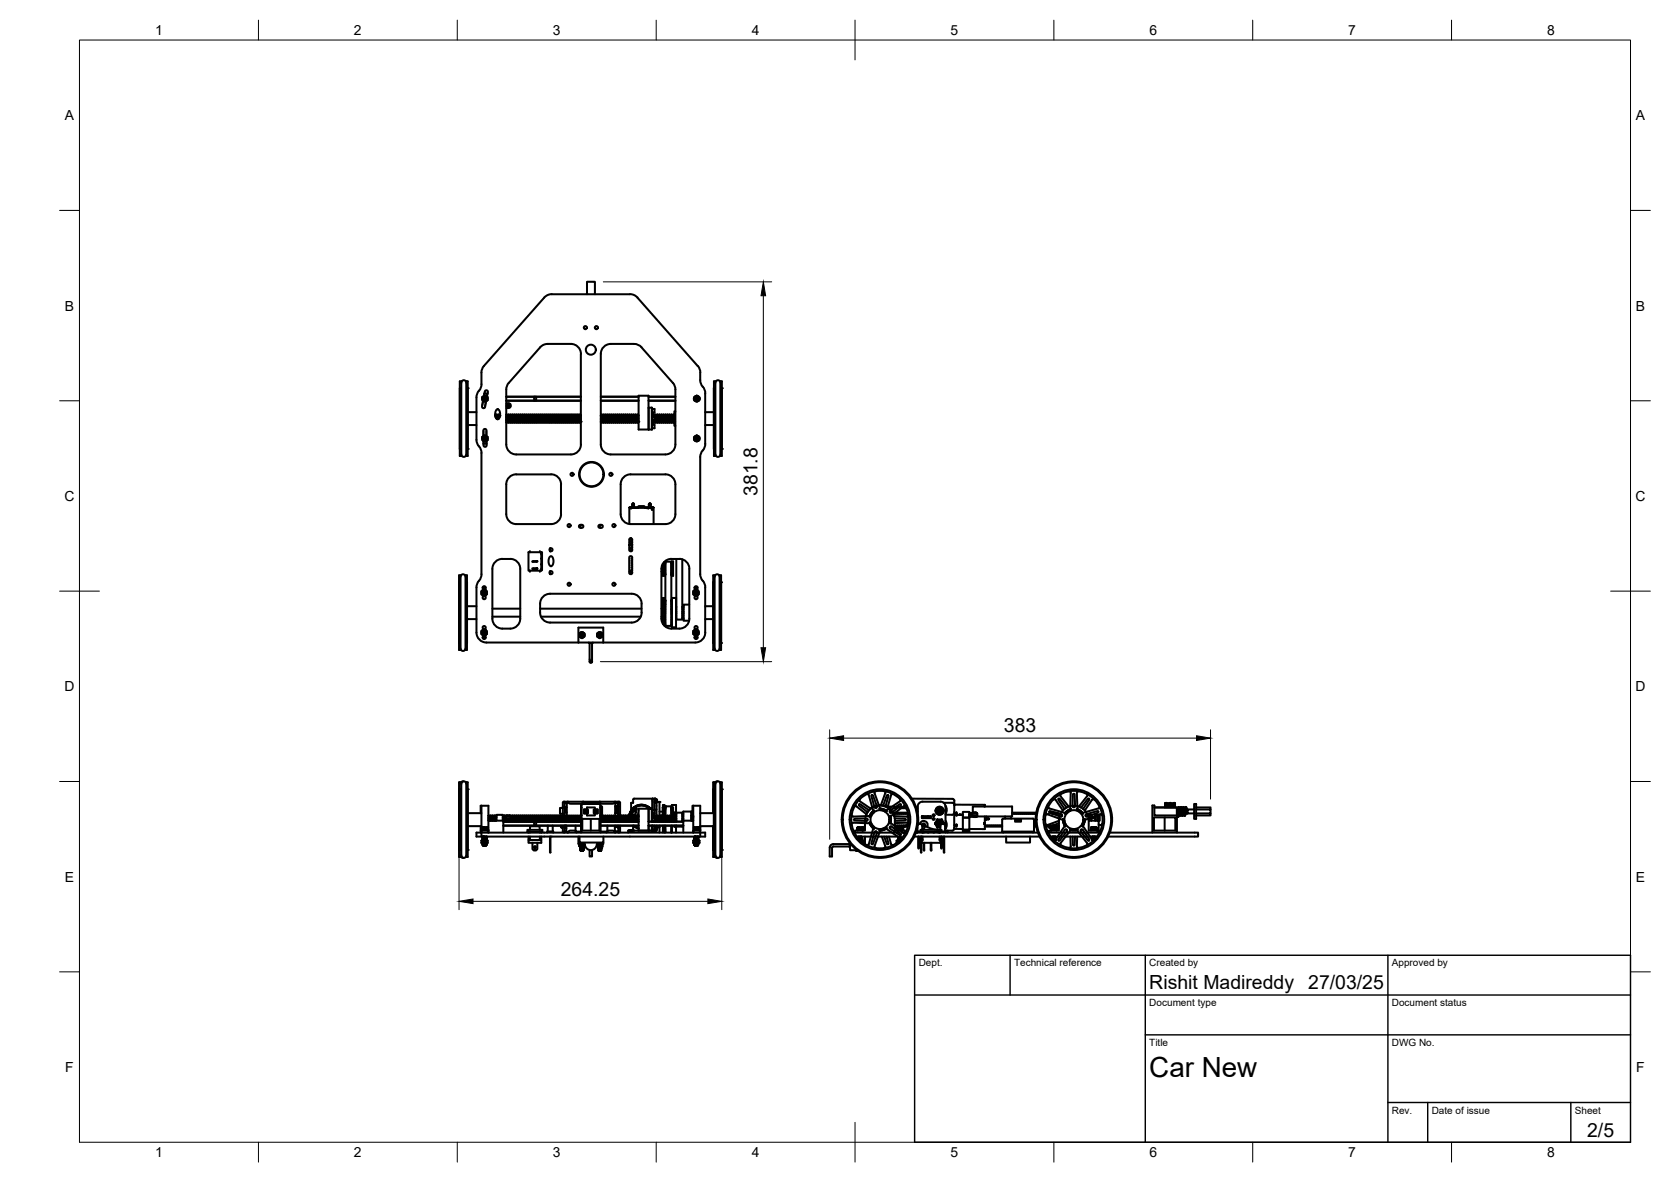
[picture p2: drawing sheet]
<svg xmlns="http://www.w3.org/2000/svg" width="420mm" height="297mm" viewBox="0 0 420 297" stroke-linecap="round" stroke-linejoin="round" font-family="sans-serif">
<defs><g id="words">
<text font-size="7" x="289" y="270.6">Car New</text>
<g font-size="4.9">
<text x="190.5" y="124.7" transform="rotate(-90 190.5 124.7)">381.8</text>
<text x="252.4" y="184">383</text>
<text x="141" y="225.1">264.25</text>
<text x="289" y="248.5">Rishit Madireddy</text>
<text x="329" y="248.5">27/03/25</text>
<text x="399.1" y="285.7">2/5</text>
</g>
<g font-size="3.5">
<text x="39" y="8.8">1</text>
<text x="89" y="8.8">2</text>
<text x="139" y="8.8">3</text>
<text x="189" y="8.8">4</text>
<text x="239" y="8.8">5</text>
<text x="289" y="8.8">6</text>
<text x="339" y="8.8">7</text>
<text x="389" y="8.8">8</text>
<text x="16.3" y="30.2">A</text>
<text x="411.3" y="30.2">A</text>
<text x="16.3" y="78">B</text>
<text x="411.3" y="78">B</text>
<text x="16.2" y="125.9">C</text>
<text x="411.2" y="125.9">C</text>
<text x="16.2" y="173.7">D</text>
<text x="411.2" y="173.7">D</text>
<text x="16.3" y="221.6">E</text>
<text x="411.3" y="221.6">E</text>
<text x="16.4" y="269.4">F</text>
<text x="411.4" y="269.4">F</text>
<text x="39" y="290.8">1</text>
<text x="89" y="290.8">2</text>
<text x="139" y="290.8">3</text>
<text x="189" y="290.8">4</text>
<text x="239" y="290.8">5</text>
<text x="289" y="290.8">6</text>
<text x="339" y="290.8">7</text>
<text x="389" y="290.8">8</text>
</g>
<g font-size="2.5">
<text x="231" y="242.9">Dept.</text>
<text x="255" y="242.9">Technical reference</text>
<text x="289" y="242.9">Created by</text>
<text x="350" y="242.9">Approved by</text>
<text x="289" y="252.8">Document type</text>
<text x="350" y="252.8">Document status</text>
<text x="289" y="262.9">Title</text>
<text x="350" y="262.9">DWG No.</text>
<text x="350" y="279.9">Rev.</text>
<text x="360" y="279.9">Date of issue</text>
<text x="396" y="279.9">Sheet</text>
</g>
</g></defs>
<!-- layer: Visible -->
<g fill="none" stroke="#000" stroke-width=".51">
<path d="M136.8 74.8l-15.1 17.2M136.9 74.8l.6-.6 1.2-.3 20.1 .1 .8 .2 .7 .6M147.6 73.9v-3.1h2v3.1M160.3 74.8l15.6 17.8 .2 .7 .1 2.9 .9 1.6 .2 .7v13.1M115.6 95.8h.4v18.8h-.4zM115.6 97.6v15.2M116 96.2a.62 .62 0 0 1 .6-.6 .62 .62 0 0 1 .6 .6M117.2 95.8h.4v18.8h-.4zM117.6 97.6v15.2M121.7 92l-.6 1.3-.1 4-1 1.5-.2 1v10.7l.2 1.1 .4 .6M121.7 100h.5M121.8 98.9l.7 .1-.1 .7"/>
<path d="M121.9 98.5l-.3 1.1M121.9 98.5a.43 .43 0 0 1 .6-.4 .43 .43 0 0 1 .1 .7v.2M121.9 99.9l.3 .2-.2 .3-.3-.1v-.3M121.9 99.9l-.2 .1M122 99.8a.37 .37 0 0 0-.4 .4 .37 .37 0 0 0 .4 .3 .37 .37 0 0 0 .2-.5M122 99.8a.35 .35 0 0 0-.5 .3 .35 .35 0 0 0 .4 .4 .35 .35 0 0 0 .3-.5l-.3-.1M122 99.8l.2 .2M127.3 99.7h18.7M134.3 99.7h.5v1h-.5zM137.7 86.4h5.9a2.51 2.51 0 0 1 2.5 2.5M137.7 86.4l-1.2 .3-.7 .6-8.3 9.5-.2 1.1v13.8a2.51 2.51 0 0 0 2.5 2.5h13.8a2.51 2.51 0 0 0 2.5-2.5M146 88.9v22.8"/>
<path d="M151.1 99.7h9.5M163.1 99.7h6.7M169.2 96.2l-7.9-8.9-.6-.6-1.3-.3h-5.8a2.51 2.51 0 0 0-2.5 2.5v22.8a2.51 2.51 0 0 0 2.5 2.5h13.7M169.2 96.2l.4 .6 .2 1.1v13.8a2.51 2.51 0 0 1-2.5 2.5M174.5 100v.4M175.1 99.8a.37 .37 0 0 1 .5 .5 .37 .37 0 0 1-.6 .2 .37 .37 0 0 1 0-.6l.4 .1M175.1 99.8a.35 .35 0 0 1 .5 .3 .35 .35 0 0 1-.4 .4 .35 .35 0 0 1-.3-.5l.3-.1M175.1 99.8l-.2 .2M175.2 99.9l-.3 .2 .2 .3 .3-.1v-.3M175.2 99.9l.2 .1M175.9 100v.4M179.5 95.8h.4v18.8h-.4z"/>
<path d="M179.5 97.6v15.2M179.9 96.2a.62 .62 0 0 1 .6-.6 .62 .62 0 0 1 .6 .6M181.1 95.8h.4v18.8h-.4zM181.5 97.6v15.2M116 114.2a.62 .62 0 0 0 .6 .6 .62 .62 0 0 0 .6-.6M117.6 103.6h2.2M117.6 106.8h2.2M120.4 112.2l.4 .6 .3 1v30.5M121.4 100.7v.7M121.5 110.8l.1 .7M121.6 111.4h.7M121.6 108.9l-.1-.1a.6 .6 0 0 1 .1-.7 .6 .6 0 0 1 .6-.2l.1 1"/>
<path d="M121.6 109.5l-.1 .1M121.6 108.9v.6M121.6 100.8l.3 .2 .4-.2M121.6 100.8a.73 .73 0 0 1-.2-1.1 .73 .73 0 0 1 1.1 0 .73 .73 0 0 1-.2 1.1M121.9 109.9l.3 .2-.2 .4-.3-.2v-.3M121.9 109.9l-.2 .1M122 109.8a.38 .38 0 0 0-.5 .4 .38 .38 0 0 0 .5 .3 .38 .38 0 0 0 .2-.5M122 109.8a.36 .36 0 0 0-.5 .3 .36 .36 0 0 0 .4 .4 .36 .36 0 0 0 .3-.5l-.3-.1M122 109.8l.2 .2M122.2 100.8l-.1 .9a.6 .6 0 0 1-.2 .6 .6 .6 0 0 1-.6 .2v-1.1M122.2 110h-.5M122.3 100.8a.69 .69 0 0 0 .2-1.1 .69 .69 0 0 0-1.1 0 .69 .69 0 0 0 .2 1.1"/>
<path d="M122.3 100.8h-.7M122.3 108.9v.6M122.3 109.5v.1M122.3 111.5a.47 .47 0 0 1 0 .6 .47 .47 0 0 1-.7 0v-.6M122.3 110.8v.7M124.5 104.3l.4 .9M124.5 104.3l.6 1.1M124.5 104.4l.3-.2 .5 1.1M124.5 104.6l.2 .4M124.6 104.4l.6 1M124.7 104.2l.3 .1 .4 .9M124.9 102.9l.2-.1a1.58 1.58 0 0 1 0 2.6 1.63 1.63 0 0 1-.2-2.5z"/>
<path d="M125 104.3l.5 .8M125.1 104.4l.2-.1 .3 .5M125.1 104.4h.1M125.1 104.4l.4 .6M125.2 104.2l.5 .5M125.5 104.3l.2 .3M125.6 104.4l.1 .1M125.7 104.2l-.1 .2M127.3 104.8l.7 1.1M127.3 104.6l.8 1.5M127.3 105.8l.2 .1M127.3 105.6l.3 .5"/>
<path d="M127.3 104.2l.8 1.9 .3 .1M127.3 104.2l.2 .1 .4 .9a.81 .81 0 0 0 .6 1v-.1M127.3 105.4l.3 .7 .3 .1M127.3 105l.4 1 .1 .2 .2-.1M127.3 101.5l.5-.1a.5 .5 0 0 1 .5 .5 .5 .5 0 0 1-.4 .5M127.3 100.7h18.7M127.3 102v.1M127.4 101.5a.62 .62 0 0 1 .8 0 .62 .62 0 0 1 .1 .8 .62 .62 0 0 1-.8 .2M127.5 105.9h.1M127.5 104.3l1 1.6M127.5 106.1l-.1 .1M127.6 106l-.1 .1"/>
<path d="M127.6 104.3l.1-.1a1.46 1.46 0 0 1 .7 1.4l.3 .6h.2M127.6 104.3v.1M127.6 104.4h.1M127.6 104.4l1 1.7M127.7 104.2a2.16 2.16 0 0 1 .9 1.7l.2 .3 .2-.1M127.9 102.5h-.6M128 104.3l1 1.6M128.1 104.4v-.2a1.41 1.41 0 0 1 .8 1.4l.2 .5 .2 .1M128.1 106l-.1 .1M128.1 104.4l1 1.7M128.2 104.2a2.16 2.16 0 0 1 .9 1.7l.2 .3 .3-.1-1-1.7M128.5 104.3l1 1.6"/>
<path d="M128.5 106v.1M128.6 104.3l.1-.1a1.51 1.51 0 0 1 .7 1.4l.3 .6h.2M128.6 104.3l-.1 .1M128.7 104.2a2.16 2.16 0 0 1 .9 1.7l.2 .3 .2-.1M129 105.9h.1M129 104.3l1 1.6M129.1 106l-.1 .1M129.1 104.3l.1-.1a2.94 2.94 0 0 1 .9 1.9l.3 .1M129.1 104.3v.1M129.1 104.4h.1M129.1 104.4l1 1.7M129.2 104.2a2.16 2.16 0 0 1 .9 1.7l.2 .3 .2-.1"/>
<path d="M129.5 104.3l1 1.6M129.6 104.4v-.2a1.51 1.51 0 0 1 .8 1.4l.2 .5 .3 .1M129.6 104.4l1 1.7M129.8 104.2l.2 .1 .4 .9a.81 .81 0 0 0 .6 1l.1-.1-1-1.7M129.8 119.2h8.8M130 104.3l1 1.6M130 106v.1M130.1 104.3l.1-.1a1.46 1.46 0 0 1 .7 1.4l.3 .6h.2M130.1 104.3l-.1 .1M130.2 104.2a2.16 2.16 0 0 1 .9 1.7l.2 .3 .3-.1-1-1.7M130.5 105.9h.1M130.5 104.3l1 1.6"/>
<path d="M130.6 106l-.1 .1M130.6 104.3l.1-.1a1.46 1.46 0 0 1 .7 1.4l.2 .5 .3 .1M130.6 104.3v.1M130.7 104.2a2.16 2.16 0 0 1 .9 1.7l.2 .3 .3-.1-1-1.7M131 104.3l1 1.6M131 104.4l.1-.2a1.51 1.51 0 0 1 .8 1.4l.2 .5 .3 .1M131.3 104.2l.2 .1 .4 .9a.81 .81 0 0 0 .6 1l.1-.1-1-1.7M131.5 105.9h.1M131.5 104.3l1 1.6M131.6 104.4l.1-.2a1.46 1.46 0 0 1 .7 1.4l.3 .6h.2M131.7 104.2a2.16 2.16 0 0 1 .9 1.7l.2 .3 .3-.1-1-1.7M132 104.3l1 1.6"/>
<path d="M132.1 104.4v-.2a1.41 1.41 0 0 1 .8 1.4l.2 .5 .2 .1M132.2 104.2a2.16 2.16 0 0 1 .9 1.7l.2 .3 .3-.1-1-1.7M132.5 104.3l1 1.6M132.5 104.4l.2-.2a1.51 1.51 0 0 1 .7 1.4l.3 .6h.2M132.8 104.2l.2 .1 .4 .9a.83 .83 0 0 0 .5 1l.1-.1M133 105.9h.1M133 104.3l1 1.6M133.1 104.4l.1-.2a2.94 2.94 0 0 1 .9 1.9l.3 .1M133.1 104.4l1 1.7M133.2 104.2a2.16 2.16 0 0 1 .9 1.7l.2 .3 .3-.1-1-1.7M133.5 104.3l1 1.6M133.6 104.4v-.2a1.51 1.51 0 0 1 .8 1.4l.2 .5 .3 .1"/>
<path d="M133.8 104.2l.2 .1 .4 .9a.81 .81 0 0 0 .6 1v-.1M134 104.3l1 1.6M134 104.4l.2-.2a1.46 1.46 0 0 1 .7 1.4l.3 .6h.2M134 106v.1M134.1 104.4l1 1.7M134.2 104.2a2.16 2.16 0 0 1 .9 1.7l.2 .3 .2-.1M134.5 105.9h.1M134.5 104.3l1 1.6M134.6 104.4l.1-.2a2.94 2.94 0 0 1 .9 1.9l.3 .1M134.6 104.4l1 1.7M134.7 104.2a2.16 2.16 0 0 1 .9 1.7l.2 .3 .2-.1M135 104.3l1 1.6"/>
<path d="M135 104.4l.1-.2a1.51 1.51 0 0 1 .8 1.4l.2 .5 .3 .1M135 106v.1M135.1 104.4l1 1.7M135.3 104.2l.2 .1 .4 .9a.81 .81 0 0 0 .6 1v-.1M135.5 104.3l1 1.6M135.6 104.4l.1-.2a1.46 1.46 0 0 1 .7 1.4l.3 .6h.2M135.6 106l-.1 .1M135.6 104.4h.1M135.6 104.4l1 1.7M135.7 104.2a2.16 2.16 0 0 1 .9 1.7l.2 .3 .2-.1M136 104.3l1 1.6M136.1 104.4v-.2a1.41 1.41 0 0 1 .8 1.4l.2 .5 .3 .1"/>
<path d="M136.1 106l-.1 .1M136.1 104.4l1 1.7M136.2 104.2a2.16 2.16 0 0 1 .9 1.7l.2 .3 .2-.1M136.5 104.3l1 1.6M136.5 104.4l.2-.2a1.51 1.51 0 0 1 .7 1.4l.3 .6h.2M136.5 106v.1M136.6 104.4l1 1.7M136.8 104.2l.2 .1 .4 .9a.83 .83 0 0 0 .5 1l.1-.1M137 104.3l1 1.6M137.1 104.4l.1-.2a2.94 2.94 0 0 1 .9 1.9l.3 .1M137.1 106l-.1 .1M137.1 104.4h.1"/>
<path d="M137.1 104.4l1 1.7M137.2 104.2a2.16 2.16 0 0 1 .9 1.7l.2 .3 .2-.1M137.5 104.3l1 1.6M137.6 104.4v-.2a1.41 1.41 0 0 1 .8 1.4l.2 .5 .3 .1M137.6 106l-.1 .1M137.6 104.4l1 1.7M137.8 104.2l.2 .1 .4 .9a.81 .81 0 0 0 .6 1v-.1M138 104.3l1 1.6M138 106v.1M138.1 104.3l.1-.1a1.46 1.46 0 0 1 .7 1.4l.3 .6h.2M138.1 104.3l-.1 .1M138.1 104.4l1 1.7"/>
<path d="M138.2 104.2a2.16 2.16 0 0 1 .9 1.7l.2 .3 .2-.1M138.5 104.3l1 1.6M138.6 104.4l.1-.2a2.94 2.94 0 0 1 .9 1.9l.3 .1M138.6 106l-.1 .1M138.6 119.2a2.51 2.51 0 0 1 2.5 2.5v7.5a2.47 2.47 0 0 1-2.5 2.5h-8.8a2.51 2.51 0 0 1-2.5-2.5v-7.5a2.51 2.51 0 0 1 2.5-2.5M138.6 104.4l1 1.7M138.6 104.4h.1M138.7 104.2a2.16 2.16 0 0 1 .9 1.7l.2 .3 .2-.1M139 104.3l1 1.6M139 104.4l.1-.2a1.51 1.51 0 0 1 .8 1.4l.2 .5 .3 .1M139 106v.1M139.1 104.4l1 1.7"/>
<path d="M139.3 104.2l.2 .1 .4 .9a.81 .81 0 0 0 .6 1v-.1M139.5 105.9h.1M139.5 104.3l1 1.6M139.6 106l-.1 .1M139.6 104.3l.1-.1a1.46 1.46 0 0 1 .7 1.4l.3 .6h.2M139.6 104.3v.1M139.6 104.4h.1M139.6 104.4l1 1.7M139.7 104.2a2.16 2.16 0 0 1 .9 1.7l.2 .3 .2-.1M140 104.3l1 1.6M140.1 106l-.1 .1M140.1 104.3l.1-.1a1.46 1.46 0 0 1 .7 1.4l.2 .5 .3 .1"/>
<path d="M140.1 104.3v.1M140.1 104.4l1 1.7M140.3 104.2a2.16 2.16 0 0 1 .8 1.7l.2 .3 .3-.1-1-1.7M140.5 104.3l1 1.6M140.5 104.4l.2-.2a1.51 1.51 0 0 1 .7 1.4l.3 .6h.2M140.5 106v.1M140.8 104.2l.2 .1 .4 .9a.81 .81 0 0 0 .6 1l.1-.1-1-1.7M141 105.9h.1M141 104.3l1 1.6M141.1 106l-.1 .1M141.1 104.3l.1-.1a1.46 1.46 0 0 1 .7 1.4l.3 .6h.2M141.1 104.3v.1"/>
<path d="M141.1 104.4h.1M141.2 104.2a2.16 2.16 0 0 1 .9 1.7l.2 .3 .2-.1M141.5 104.3l1 1.6M141.6 104.4v-.2a1.41 1.41 0 0 1 .8 1.4l.2 .5 .3 .1M141.6 104.4l1 1.7M141.8 104.2a2.16 2.16 0 0 1 .8 1.7l.2 .3 .3-.1-1-1.7M142 104.3l1 1.6M142 104.4l.2-.2a1.46 1.46 0 0 1 .7 1.4l.3 .6h.2M142.2 104.2a2.16 2.16 0 0 1 .9 1.7l.2 .3 .3-.1-1-1.7M142.5 105.9h.1M142.5 104.3l1 1.6M142.6 106l-.1 .1"/>
<path d="M142.6 104.3l.1-.1a2.94 2.94 0 0 1 .9 1.9l.3 .1M142.6 104.3v.1M142.6 104.4h.1M142.7 104.2a2.16 2.16 0 0 1 .9 1.7l.2 .3 .3-.1-1-1.7M143 104.3l1 1.6M143.1 104.4l.1-.2a1.51 1.51 0 0 1 .7 1.4l.2 .5 .3 .1M143.3 104.2l.2 .1 .4 .9a.81 .81 0 0 0 .6 1v-.1M143.5 104.3l1 1.6M143.6 104.4l.1-.2a1.46 1.46 0 0 1 .7 1.4l.3 .6h.2M143.6 104.4l1 1.7M143.7 104.2a2.16 2.16 0 0 1 .9 1.7l.2 .3 .3-.1-1-1.7M144 104.3l1 1.6"/>
<path d="M144.1 104.4l.1-.2a1.46 1.46 0 0 1 .7 1.4l.2 .5 .3 .1M144.3 104.2a2.16 2.16 0 0 1 .8 1.7l.2 .3 .3-.1-1-1.7M144.5 104.3l1 1.6M144.5 104.4l.2-.2a1.51 1.51 0 0 1 .7 1.4l.3 .6h.2M144.5 106v.1M144.8 104.2l.2 .1 .4 .9a.81 .81 0 0 0 .6 1v-.1M145 105.9h.1M145 104.3l1 1.6M145.1 104.4v-.1a.45 .45 0 0 1 .5 .5l.4 1.2M145.1 104.4l.9 1.6M145.2 104.2a1.44 1.44 0 0 1 .8 1.3v.3M145.5 104.3l.5 1"/>
<path d="M145.6 104.4l.2-.2 .2 .4M145.6 104.4l.4 .7M145.8 104.2l.2 .1M146 106v.1M151.1 104.4l.9 1.5M151.1 105.3l.4 .6M151.1 105.1l.5 1M151.1 104.4l.1-.2a1.51 1.51 0 0 1 .7 1.4l.2 .5 .3 .1M151.1 104.6l.1 .3a1.44 1.44 0 0 0 .7 1.3M151.1 104.4l.4 1.2a.38 .38 0 0 0 .1 .4 .38 .38 0 0 0 .4 .1M151.1 106l.3 .2M151.1 105.8l.2 .4 .2-.1"/>
<path d="M151.1 106v.1M151.1 100.7h9.5M151.1 104.4l1 1.7M151.3 104.2l.2 .1 .4 .9a.81 .81 0 0 0 .6 1l.1-.1-1-1.7M151.5 104.3l1 1.6M151.6 106l-.1 .1M151.6 104.3l.1-.1a1.46 1.46 0 0 1 .7 1.4l.3 .6h.2M151.6 104.3v.1M151.7 104.2a2.16 2.16 0 0 1 .9 1.7l.2 .3 .2-.1M152 105.9h.1M152 104.3l1 1.6M152.1 106l-.1 .1"/>
<path d="M152.1 104.3l.1-.1a1.46 1.46 0 0 1 .7 1.4l.2 .5 .3 .1M152.1 104.3v.1M152.1 104.4l1 1.7M152.3 104.2a2.16 2.16 0 0 1 .8 1.7l.2 .3 .2-.1M152.5 104.3l1 1.6M152.5 104.4l.2-.2a1.51 1.51 0 0 1 .7 1.4l.2 .5 .3 .1M152.6 104.4l1 1.7M152.8 104.2l.2 .1 .4 .9a.81 .81 0 0 0 .6 1l.1-.1-1-1.7M153 105.9h.1M153 104.3l1 1.6M153.1 106l-.1 .1M153.1 104.3l.1-.1a1.46 1.46 0 0 1 .7 1.4l.3 .6h.2"/>
<path d="M153.1 104.3v.1M153.1 104.4h.1M153.2 104.2a2.16 2.16 0 0 1 .9 1.7l.2 .3 .3-.1-1-1.7M153.5 104.3l1 1.6M153.6 106l-.1 .1M153.6 104.3v-.1a1.41 1.41 0 0 1 .8 1.4l.2 .5 .3 .1M153.6 104.3v.1M153.8 104.2a2.16 2.16 0 0 1 .8 1.7l.2 .3 .3-.1-1-1.7M154 104.3l1 1.6M154.1 104.4l.1-.2a1.51 1.51 0 0 1 .7 1.4l.3 .6h.2M154.3 104.2l.2 .1 .4 .9a.83 .83 0 0 0 .5 1l.2-.1-1-1.7M154.5 105.9h.1"/>
<path d="M154.5 104.3l1 1.6M154.6 104.4l.1-.2a2.94 2.94 0 0 1 .9 1.9l.3 .1M154.7 104.2a2.16 2.16 0 0 1 .9 1.7l.2 .3 .3-.1-1-1.7M155 104.3l1 1.6M155.1 104.4l.1-.2a1.51 1.51 0 0 1 .7 1.4l.2 .5 .3 .1M155.3 104.2l.2 .1 .4 .9a.81 .81 0 0 0 .6 1v-.1M155.5 104.3l1 1.6M155.6 104.4l.1-.2a1.46 1.46 0 0 1 .7 1.4l.3 .6h.2M155.6 104.4l1 1.7M155.7 104.2a2.16 2.16 0 0 1 .9 1.7l.2 .3 .3-.1-1-1.7M156 105.9h.1M156 104.3l1 1.6"/>
<path d="M156.1 104.4l.1-.2a2.94 2.94 0 0 1 .9 1.9l.3 .1M156.3 104.2a2.16 2.16 0 0 1 .8 1.7l.2 .3 .3-.1-1-1.7M156.5 104.3l1 1.6M156.5 104.4l.2-.2a1.51 1.51 0 0 1 .7 1.4l.2 .5 .3 .1M156.5 106v.1M156.8 104.2l.2 .1 .4 .9a.81 .81 0 0 0 .6 1v-.1M157 104.3l1 1.6M157.1 104.4l.1-.2a1.46 1.46 0 0 1 .7 1.4l.3 .6h.2M157.1 104.4l1 1.7M157.2 104.2a2.16 2.16 0 0 1 .9 1.7l.2 .3 .2-.1M157.5 104.3l1 1.6M157.6 104.4v-.2a1.41 1.41 0 0 1 .8 1.4l.2 .5 .3 .1"/>
<path d="M157.6 104.4l1 1.7M157.8 104.2a2.16 2.16 0 0 1 .8 1.7l.2 .3 .2-.1M158 104.3l1 1.6M158.1 104.4l.1-.2a1.51 1.51 0 0 1 .7 1.4l.3 .6h.2M158.1 106l-.1 .1M158.1 104.4l1 1.7M158.3 104.2l.2 .1 .4 .9a.83 .83 0 0 0 .5 1l.1-.1M158.5 104.3l1 1.6M158.6 104.4l.1-.2a2.94 2.94 0 0 1 .9 1.9l.3 .1M158.6 106l-.1 .1M158.6 119.2h8.7M158.6 119.2a2.51 2.51 0 0 0-2.5 2.5v7.5a2.51 2.51 0 0 0 2.5 2.5"/>
<path d="M158.6 104.4h.1M158.6 104.4l1 1.7M158.7 104.2a2.16 2.16 0 0 1 .9 1.7l.2 .3 .2-.1M159 104.3l1 1.6M159.1 104.4l.1-.2a1.41 1.41 0 0 1 .7 1.4l.2 .5 .3 .1M159.1 106l-.1 .1M159.1 104.4l1 1.7M159.3 104.2l.2 .1 .4 .9a.81 .81 0 0 0 .6 1v-.1M159.5 104.3l1 1.6M159.6 104.4v-.1a.45 .45 0 0 1 .5 .5l.5 1.2M159.6 106l-.1 .1M159.6 104.4l1 1.6"/>
<path d="M159.7 104.2a1.44 1.44 0 0 1 .8 1.3l.1 .3M160 104.3l.6 1M160.1 104.4l.2-.2 .3 .4M160.1 106l-.1 .1M160.1 104.4l.5 .7M160.1 104.4h.1M160.3 104.2l.2 .1M160.6 106l-.1 .1M163.1 107.9v-8.5h-2.5v8.5h3.3M163.1 100.7h6.7M163.1 102.5v5.4M163.1 102.5h.1"/>
<path d="M163.1 102.5h.8M163.9 102.5v5.4M163.9 106.8h.7v.8h-.7M163.9 104.8h.7v.8h-.7M163.9 102.8h.7v.8h-.7M163.9 103.9h.1M164 103.9v.9M164 105.6v.9M164 106.5h-.1M164 103.9h.3M164 106.5h.3M164.3 103.9v.9"/>
<path d="M164.3 105.6v.9M164.3 105.8l.2 .1M164.3 104.6l.1 .2M164.3 104.2l.8 1.9 .3 .1M164.3 104.2l.3 .2 .3 .8a.81 .81 0 0 0 .6 1v-.1M164.4 106.2l.2-.2-.3-.4v.9M164.4 105.6l.5 .6M164.5 104.3l1 1.6M164.6 105.3l.4 .6M164.6 105.1l.5 1-.3 .1-.3-.6M164.6 104.4l.1-.2a1.51 1.51 0 0 1 .7 1.4l.2 .5 .3 .1M164.6 104.4l1 1.7"/>
<path d="M164.8 104.2l.2 .1 .4 .9a.81 .81 0 0 0 .6 1l.1-.1-1-1.7M165 104.3l1 1.6M165.1 104.4l.1-.2a1.46 1.46 0 0 1 .7 1.4l.3 .6h.2M165.2 104.2a2.16 2.16 0 0 1 .9 1.7l.2 .3 .3-.1-1-1.7M165.5 104.3l1 1.6M165.6 106l-.1 .1M165.6 104.3l.1-.1a1.46 1.46 0 0 1 .7 1.4l.2 .5 .3 .1M165.6 104.3v.1M165.8 104.2a2.16 2.16 0 0 1 .8 1.7l.2 .3 .3-.1-1-1.7M166 104.3l1 1.6M166.1 104.4l.1-.2a1.51 1.51 0 0 1 .7 1.4l.3 .6h.2M166.3 104.2l.2 .1 .4 .9a.81 .81 0 0 0 .6 1l.1-.1-.7-1.4-.3-.3"/>
<path d="M166.5 105.9h.1M166.5 104.3l1 1.6M166.6 104.4l.1-.2a1.46 1.46 0 0 1 .7 1.4l.3 .6h.2M166.8 104.2a2.16 2.16 0 0 1 .8 1.7l.2 .3 .3-.1-1-1.7M167 104.3l1 1.6M167.1 104.4l.1-.2a1.41 1.41 0 0 1 .7 1.4l.2 .5 .3 .1M167.3 104.2a2.16 2.16 0 0 1 .8 1.7l.2 .3 .3-.1-1-1.7M167.3 119.2a2.51 2.51 0 0 1 2.5 2.5v7.5a2.51 2.51 0 0 1-2.5 2.5M167.5 104.3l1 1.6M167.6 104.4l.1-.2a1.51 1.51 0 0 1 .7 1.4l.3 .6h.2M167.7 104.2a2.16 2.16 0 0 1 .9 1.7l.2 .3 .2-.1M168 105.9h.1"/>
<path d="M168 104.3l1 1.6M168.1 104.4l.1-.2a2.94 2.94 0 0 1 .9 1.9l.3 .1M168.1 104.4l1 1.7M168.3 104.2a2.16 2.16 0 0 1 .8 1.7l.2 .3 .3-.2-1-1.6M168.5 104.3l1 1.6M168.6 104.4l.1-.1a.77 .77 0 0 1 .5 .9l.4 .8M168.8 104.2a1.56 1.56 0 0 1 .7 1.3l.1 .3M169 104.3l.6 1M169.1 104.4l.2-.2 .3 .4M169.1 106l-.1 .1M169.1 104.4h.1M169.1 104.4l.5 .7"/>
<path d="M169.2 104.2l.3 .1M169.8 103.4h-.2v3.6h.2M175.1 109.8a.37 .37 0 0 1 .5 .4 .37 .37 0 0 1-.5 .3 .37 .37 0 0 1-.1-.6l.4 .1M175.1 109.8a.36 .36 0 0 1 .5 .3 .36 .36 0 0 1-.4 .4 .36 .36 0 0 1-.3-.5l.3-.1M175.1 109.8l-.2 .2M175.2 109.9l-.3 .2 .2 .4 .3-.2v-.3M175.2 109.9l.2 .1M177.3 103.6h2.2M177.3 106.8h2.2M177.3 111.5l-.2 1.1-.8 1.2-.2 1v29.5M179.9 114.2a.62 .62 0 0 0 .6 .6 .62 .62 0 0 0 .6-.6M132.9 138.8h3.2v4.6h-3.2z"/>
<path d="M133.2 138.5v.3M135.7 138.5v.3M136.1 139.1v.2M136.1 138.8h.2v4.5h-.2M138.3 138.4l.1 .1zM138.3 137.8l.1 .1zM138.3 137.8l-.1 .4 .1 .3M138.3 139.9l.2-.1a1.58 1.58 0 0 1 0 2.5 1.63 1.63 0 0 1-.2-2.4zM138.4 137.8a.39 .39 0 0 1 .5 .4 .39 .39 0 0 1-.5 .3M146.1 131.9a.39 .39 0 0 0-.5 .4 .39 .39 0 0 0 .5 .3M146.1 131.9l-.2 .4 .2 .3M146.1 131.9a.39 .39 0 0 1 .6 .4 .39 .39 0 0 1-.6 .3"/>
<path d="M151 131.9a.39 .39 0 0 0-.5 .4 .39 .39 0 0 0 .5 .3M151 131.9l-.2 .4 .2 .3M151 131.9a.39 .39 0 0 1 .6 .4 .39 .39 0 0 1-.6 .3M158.2 136.9h.8h-.8M158.2 127.6v4.1M158.3 135.4a.39 .39 0 0 1 .6 0 .39 .39 0 0 1-.1 .6l.2 1.5-.2 .3a.4 .4 0 0 1 .1 .6 .4 .4 0 0 1-.6 0 .4 .4 0 0 1 0-.6l-.1-.3 .1-.3-.1-.3zM158.3 137.8h.6M158.5 135.3h.2v1.6M158.6 131.7h8.7M158.6 127.6h.1M158.7 137.7v.8M158.7 127.6h-.3h.5h-.7h.4v.2l.1-.2"/>
<path d="M158.7 127.6h.1M158.7 138.4v.1M158.7 135.3h.1M158.8 127.8v-.2h3.9v.2M158.8 127.6h.1M158.9 127.6h4.2M158.9 126.8v.8M159 126.7l.2-.2 .2 .2M159.2 126.5l.2 .2M159.2 126.6v.3M159.4 126.8v.8M159.4 127.6h.2"/>
<path d="M159.8 127.6h.1M159.9 127.6h.6h-.7M159.9 127.6h.1M160.5 127.6l.2-.4h1.3l.1 .4M162.1 127.6h1M162.7 127.6h.3zM163.4 126.5l.2 .2M163.4 126.6v.3M163.6 126.8v.8M163.6 126.7l-.2-.2-.2 .1-.1 1M163.7 127.6h.1M163.8 127.6h-.8"/>
<path d="M163.8 127.6h.4h-.2l-.1 .5M163.8 127.6h-.2h.2M163.9 127.6h.4h-.2v.5h-.2v-.5h-.8v.2l-.1-.2M164 127.7h.1M163.9 127.9h.1M163.9 127.7h.1M164 127.9h.1M164 127.6h.1M164 128.1h.1M164.3 127.6v4.1M115.4 144.6h.4v18.7h-.4zM115.4 146.3v15.3"/>
<path d="M115.8 144.9a.62 .62 0 0 1 .6-.6 .62 .62 0 0 1 .7 .6M117.1 144.6h.3v18.7h-.3zM117.4 146.3h.1M117.4 146.3v15.3M117.4 155.6h2.4M117.4 152.3h2.4M121.1 144.3l-.3 1-.8 1.2-.2 .7v11.8a2.51 2.51 0 0 0 2.5 2.5h23.1M121.3 147.7h.8M121.4 159.5l.1 .4a.39 .39 0 0 0-.1 .6 .39 .39 0 0 0 .6 0 .39 .39 0 0 0 0-.6l.1-.4M121.4 158.4l.1-.4a.39 .39 0 0 1 0-.6 .39 .39 0 0 1 .5 .1 .39 .39 0 0 1 0 .5l.1 .4M121.4 149.5l.1 .4M121.4 148.4a.42 .42 0 0 1 .7 0"/>
<path d="M121.4 148.4a.74 .74 0 0 0-.2 1.1 .74 .74 0 0 0 1.1 0 .74 .74 0 0 0-.2-1.1M121.4 158.4a.42 .42 0 0 1 .7 0M121.4 158.4a.5 .5 0 0 0-.3 .7 .7 .7 0 0 0 1.1 .4 .7 .7 0 0 0-.1-1.1M121.4 148.4l-.3 .5 .3 .6M121.4 158.4l-.3 .6 .3 .6M121.4 149.2a.38 .38 0 0 1 .2-.6 .38 .38 0 0 1 .5 .3 .38 .38 0 0 1-.4 .4 .36 .36 0 0 0 .5-.3 .36 .36 0 0 0-.4-.4 .36 .36 0 0 0-.3 .5l.2 .2M121.4 159.2a.38 .38 0 0 1 .2-.6 .38 .38 0 0 1 .5 .3 .38 .38 0 0 1-.4 .4M121.4 149.2l.3 .1M121.4 159.2l.3 .1M121.5 149.9a.39 .39 0 0 0-.1 .6 .39 .39 0 0 0 .6 0 .39 .39 0 0 0 0-.6M121.5 148l-.1 .4M121.5 148a.39 .39 0 0 1-.1-.6 .39 .39 0 0 1 .6 0 .39 .39 0 0 1 0 .6"/>
<path d="M121.7 159.2a.33 .33 0 0 1-.2-.4 .33 .33 0 0 1 .5-.2 .33 .33 0 0 1 0 .5l-.3 .2M121.9 149.2h-.2M121.9 159.2h-.2M121.9 149.2l.1-.4-.4-.1-.1 .3 .2 .2M121.9 159.2l.1-.4-.4-.1-.1 .3 .2 .2M121.9 149.2h-.5M121.9 159.2h-.5M122 148l.1 .4M122.1 148.4a.69 .69 0 0 1 .2 .9 .69 .69 0 0 1-.9 .2M122.1 158.4a.69 .69 0 0 1 .2 .9 .69 .69 0 0 1-.9 .3M122.1 148.4h-.7M122.1 158.4h-.7"/>
<path d="M122.1 149.5l-.1 .4M123.8 155h7M123.8 153h7M126.3 140.5h2M128.3 140.4a2.51 2.51 0 0 1 2.5 2.6v12.5a2.51 2.51 0 0 1-2.5 2.5 4 4 0 0 1-3.9-1l-.5-1-.1-.5v-12.5a2.51 2.51 0 0 1 2.5-2.6M133.2 143.4v.3M134.2 141h-.3v.2h.9M134.2 142.8h-.3v.2h.9M134.8 141h.3v.2h-.3zM134.8 141h-.6v.2M134.8 142.8h.3v.2h-.3zM134.8 142.8h-.6v.2"/>
<path d="M135.7 143.4v.3M135.8 153h25.5M136 155h25.1M136.1 142.9v.2M136.1 141.7v.3M136.1 140.3v.2M138.3 144.2l.1 .1zM138.3 143.5l.1 .2zM138.3 143.6l-.1 .3 .1 .3M138.4 143.5a.39 .39 0 0 1 .5 .4 .39 .39 0 0 1-.5 .4M146 159a.42 .42 0 0 1 .7 0M146 159a.74 .74 0 0 0-.3 1.1 .74 .74 0 0 0 1.2 0 .74 .74 0 0 0-.2-1.1"/>
<path d="M146.1 159.4l.3-.2 .2 .2M146.3 159.3a.33 .33 0 0 1 .3 .4 .33 .33 0 0 1-.5 .2 .33 .33 0 0 1-.1-.5l.4-.2a.37 .37 0 0 0-.4 .4 .37 .37 0 0 0 .5 .3 .37 .37 0 0 0 .1-.5M146.4 159.2l.2 .2M146.7 159h-.7M146.7 159a.69 .69 0 0 1 .1 1 .69 .69 0 0 1-1 0 .69 .69 0 0 1 .2-1M150.6 159.4l.3-.2 .2 .2M150.8 159.3l.3 .2-.2 .3-.3-.1v-.3M150.8 159.3l-.2 .1M150.9 159.2a.37 .37 0 0 0-.5 .4 .37 .37 0 0 0 .5 .3 .37 .37 0 0 0 .2-.5M150.9 159.2a.35 .35 0 0 0-.5 .3 .35 .35 0 0 0 .4 .4 .35 .35 0 0 0 .3-.5l-.3-.1M150.9 159.2l.2 .2M158.3 143.6l.3-.1 .3 .1"/>
<path d="M158.3 142v1.6M158.3 143.6a.39 .39 0 0 0 0 .6 .39 .39 0 0 0 .6 0 .39 .39 0 0 0 0-.6M158.7 143.5v.3M158.7 143.8l.1 .1M158.7 143.9h.3M158.8 149.2h-20.5a2.51 2.51 0 0 0-2.5 2.5 4.6 4.6 0 0 0 .6 3.8 2.5 2.5 0 0 0 1.9 .9h20.5M158.8 149.2a2.51 2.51 0 0 1 2.5 2.5M158.9 142v1.6M158.9 142v-1.6a.39 .39 0 0 0 0-.5 .39 .39 0 0 0-.6 0 .39 .39 0 0 0 0 .5v1.6M161.3 151.7v2.3M161.3 153.9a2.51 2.51 0 0 1-2.5 2.5M166.3 143.6h.3"/>
<path d="M166.3 155h.4M166.3 153h.4M166.5 142.2h.1M166.7 156.8v-6.5h.4v7M167 141.3v3.4h-.4v-2.9M167 143.3h.3M167 143.1h.3M167 143.5h.3M167 143.7h.3M167 143.9h.3M167 144.1h.3M167 144.2h.3"/>
<path d="M167 144.3h.3M167 144.4h.3M167 142.8h.3M167 142.6h.3M167 142.4h.3M167 142.1h.3M167 142h.3M167 141.8h.3M167 141.6h.3M167 141.5h.3M167 141.4h.3M167.1 157h.2"/>
<path d="M167.1 157.1h.2M167.1 156.9h.2M167.1 156.7h.2M167.1 156.4h.2M167.1 156.1h.2M167.1 155.7h.2M167.1 155.3h.2M167.1 154.8h.2M167.1 154.3h.2M167.1 153.8h.2M167.1 153.3h.2M167.1 152.9h.2"/>
<path d="M167.1 152.4h.2M167.1 152h.2M167.1 154.1h.2M167.1 153.6h.2M167.1 153.1h.2M167.1 152.7h.2M167.1 152.3h.2M167.1 151.9h.2M167.1 151.7h.2M167.1 151.4h.2M167.1 151.1h.2M167.1 150.9h.2"/>
<path d="M167.1 150.8h.2M167.1 151.3h.2M167.1 151.5h.2M167.3 141.1h1.5v16.2h-1.5zM168.8 150.8h.1h-.1M168.8 143.3h.1M168.8 143.1h.1M168.8 143.5h.1M168.8 143.7h.1M168.8 143.9h.1M168.8 144.1h.1M168.8 144.2h.1"/>
<path d="M168.8 144.3h.1M168.8 144.4h.1M168.8 142.8h.1M168.8 142.6h.1M168.8 142.4h.1M168.8 142.1h.1M168.8 142h.1M168.8 141.8h.1M168.8 141.6h.1M168.8 141.5h.1M168.8 141.4h.1M168.8 140.5h2"/>
<path d="M168.8 158h2M168.8 157h.1M168.8 157.1h.1M168.8 156.9h.1M168.8 156.7h.1M168.8 156.4h.1M168.8 156.1h.1M168.8 155.7h.1M168.8 155.3h.1M168.8 154.8h.1M168.8 154.3h.1M168.8 153.8h.1"/>
<path d="M168.8 153.3h.1M168.8 152.9h.1M168.8 152.4h.1M168.8 152h.1M168.8 154.1h.1M168.8 153.6h.1M168.8 153.1h.1M168.8 152.7h.1M168.8 152.3h.1M168.8 151.9h.1M168.8 151.7h.1M168.8 151.4h.1"/>
<path d="M168.8 151.1h.1M168.8 150.9h.1M168.8 151.3h.1M168.8 151.5h.1M168.8 140.4a2.51 2.51 0 0 0-2.5 2.6v12.5a2.51 2.51 0 0 0 2.5 2.5M168.9 141.1h.3v3.6h-.3zM168.9 150.3h1.1v7.3h-1.1zM170 154.3h.1M170 153.8h.1M170 152.4h.1M170 154.1h.1M170 153.6h.1"/>
<path d="M170 153.2h.1M170 152.8h.1M170 152.6h.1M170 154.7h.1M170 155.1h.1M170 155.3h.1M170 155.5h.1M170.1 140.5v15.2h1.5v-15.1M170.8 140.4a2.48 2.48 0 0 1 2.5 2.6v12.5a2.51 2.51 0 0 1-2.5 2.5M171.6 154.3h.3M171.6 153.8h.3M171.6 152.4h.3"/>
<path d="M171.6 154.1h.3M171.6 153.6h.3M171.6 153.2h.3M171.6 152.8h.3M171.6 152.6h.3M171.6 154.7h.3M171.6 155.1h.3M171.6 155.3h.3M171.6 155.5h.3M173.3 151.9h-1.4v4.1h1.3M174.6 147.7h.8M174.6 159.5l.2 .4a.39 .39 0 0 0-.1 .6 .39 .39 0 0 0 .6 0 .39 .39 0 0 0-.1-.6l.2-.4"/>
<path d="M174.6 158.4l.2-.4a.39 .39 0 0 1 0-.6 .39 .39 0 0 1 .5 .1 .39 .39 0 0 1-.1 .5l.2 .4M174.6 149.5l.2 .4M174.7 158.4a.69 .69 0 0 1 .9 .2 .69 .69 0 0 1-.2 1M174.7 148.4a.69 .69 0 0 0-.3 .9 .69 .69 0 0 0 1 .2M174.7 158.4a.69 .69 0 0 0-.3 .9 .69 .69 0 0 0 1 .3M174.7 149.2a.38 .38 0 0 1 .2-.6 .38 .38 0 0 1 .5 .3 .38 .38 0 0 1-.5 .4 .36 .36 0 0 0 .5-.3 .36 .36 0 0 0-.4-.4 .36 .36 0 0 0-.3 .5l.3 .2M174.7 159.2a.38 .38 0 0 1 .2-.6 .38 .38 0 0 1 .5 .3 .38 .38 0 0 1-.5 .4M174.7 149.2l.3 .1M174.7 159.2l.3 .1M174.8 149.9a.39 .39 0 0 0-.1 .6 .39 .39 0 0 0 .6 0 .39 .39 0 0 0-.1-.6M174.8 148l-.2 .4M174.8 148a.39 .39 0 0 1-.1-.6 .39 .39 0 0 1 .6 0 .39 .39 0 0 1-.1 .6"/>
<path d="M175 159.2a.34 .34 0 0 1-.2-.4 .34 .34 0 0 1 .4-.2 .34 .34 0 0 1 .1 .5l-.4 .2M175.2 149.2h-.5M175.2 159.2h-.5M175.2 149.2h-.2M175.2 159.2h-.2M175.2 149.2l.1-.4-.4-.1-.2 .3 .3 .2M175.2 159.2l.1-.4-.4-.1-.2 .3 .3 .2M175.2 148l.2 .4M175.4 148.4h-.7M175.4 148.4l.3 .5-.3 .6M175.4 149.5l-.2 .4M176.1 144.3l.2 1 .8 1.2 .2 .7v11.8a2.51 2.51 0 0 1-2.5 2.5h-23.1"/>
<path d="M177.3 155.6h2M177.3 152.3h2M179.3 144.6h.4v18.7h-.4zM179.3 146.3v15.3M179.7 144.9a.62 .62 0 0 1 .6-.6 .62 .62 0 0 1 .7 .6M180.9 144.6h.4v18.7h-.4zM181.3 146.3v15.3M115.8 163a.62 .62 0 0 0 .6 .6 .62 .62 0 0 0 .7-.6M117.4 161.6h.1M121.3 160.2h.8M145.4 161.5v-3.8h6.3v3.8M145.4 161.5h6.3"/>
<path d="M148.1 161.5v.1h1v-.1M148.3 161.6v4.7M148.9 161.6v4.7M174.6 160.2h.8M179.7 163a.62 .62 0 0 0 .6 .6 .62 .62 0 0 0 .7-.6M115.4 196.6h.6v18.8h-.6zM115.4 198.4v15.2M115.6 196.6v18.8M115.6 198.4v15.2M116 197a.62 .62 0 0 1 .6-.7 .62 .62 0 0 1 .6 .7M116.5 196.4l-.6 .2M117.1 196.6h.5v18.8h-.5"/>
<path d="M117.2 196.6v18.8M117.6 198.4v15.2M179.5 196.6v18.8M179.5 198.4v15.2M179.9 196.6h-.6v7.8v-6M179.9 196.6v18.8M179.9 197a.62 .62 0 0 1 .6-.7 .62 .62 0 0 1 .6 .7M180.4 196.4l-.6 .2M181 196.6h.5v18.8h-.5M181.1 196.6v18.8M181.5 198.4v15.2M217.9 199.6h.3l.2 .2 1.3 4.4-.7 .8-4.5 .2"/>
<path d="M219.2 199.8l-.1 .2 .8 2.9 .3 .1M219.3 199.8l.2 .1 1 2.8-.2 .3M219.3 199.8h-.1M220.2 198.8l-.3 .2v.3l1.5 4.3 1.1 .3M222.3 198.8l.3 .2v.3l-1.1 3M224.6 199.6h-.3l-.2 .2-.9 2.9M266.8 199.5l-.2 .2 .1 .4 2 2.6M268.8 198.9h.3l.1 .3-.1 4.6M270 199.5l-.2 .2-.1 2.9 .4 .2M270 199.5l.2 .1 .1 3-.2 .2M270 199.5h.1M270.8 199.2l.1 4.6"/>
<path d="M271.2 198.9h-.3l-.1 .3M273.2 199.5l.2 .2v.4M115.9 215.3l.6 .3M116 215a.62 .62 0 0 0 .6 .6 .62 .62 0 0 0 .6-.6M117.6 204.4h3.5M117.6 207.6h3.5M119.8 209.2h57.5v1h-57.5zM120.9 204.4v-1.9h1.9v3.6M120.9 207.6v1.6M121.1 202.5v7.7M121.1 211.8h.1M121.2 211.2h1.4v.6h-1.4"/>
<path d="M121.2 211.3h.7v.5h-.7zM121.2 211.2l-.1 .1v.5h.1M121.3 208.6h.1M121.2 208v.6M121.2 208.6l.1 .1M121.2 211.2l-.1 .1M121.2 211.8h.1M121.3 208h.1M121.3 208v.6zM121.3 208h1.3M121.3 208v.6v-.6M121.3 208l-.1 .6"/>
<path d="M121.4 208v.6v-.6M121.4 210.5h.1M121.4 210.6h.1M121.4 210.7v.1M121.4 210.9h.1M121.4 211h.1M121.4 211.1h.1M121.4 211.9h.1M121.4 212h.1M121.4 212.1h.1M121.4 212.2v.1M121.4 212.4h.1"/>
<path d="M121.4 210.5v.1M121.4 212.3h.1M121.4 212.1v.1M121.4 212v.1M121.4 211.1v.1M121.4 211v.1M121.4 210.8h.1M121.4 210.6v.1M121.4 210.4h.1M121.4 208v.6M121.4 210.2v.1M121.4 208h.1"/>
<path d="M121.4 208.6h.1M121.4 212.5h.2M121.4 210.7h.1M121.4 210.9v.1M121.4 211.2h.1M121.4 212.2h.1M121.4 212.4v.1M121.4 211.8v.1M121.5 208h.1M121.5 208.6h.1M121.5 212.5h-.1M121.5 211h-.1"/>
<path d="M121.5 211.1h-.1M121.5 212.3l-.1 .1M121.5 212.2h-.1M121.5 212.1h-.1M121.5 211.9l-.1 .1M121.5 211.2h-.1M121.5 210.8l-.1 .1M121.5 210.7h-.1M121.5 210.6h-.1M121.5 210.4l-.1 .1M121.5 210.3l-.1 .1M121.5 208v.6v-.6"/>
<path d="M121.5 210.2h.1M121.5 211.2h.1M121.6 210.4h.6M121.6 212.3h-.1M121.6 212.2h-.1M121.6 212.1h-.1M121.6 211.9h-.1M121.6 211.2h-.1M121.6 211.1h-.1M121.6 210.9l-.1 .1M121.6 210.8h-.1M121.6 210.7h-.1"/>
<path d="M121.6 210.6h-.1M121.6 210.4h-.1M121.6 210.3h-.1M121.6 210.4h.1M121.6 210.6h.1M121.6 210.7h.1M121.6 210.8h.1M121.6 210.9v.1M121.6 211.1h.1M121.6 211.2h.1M121.6 211.9h.1M121.6 212.1h.1"/>
<path d="M121.6 212.2h.1M121.6 212.3h.1M121.6 212.3v.1M121.6 211.9v.1M121.6 211.8v.1M121.6 211h.1M121.6 210.8v.1M121.6 210.4v.1M121.6 210.3v.1M121.6 212.4h-.2M121.6 212.2h-.2M121.6 212.1h-.2"/>
<path d="M121.6 212h-.2M121.6 211.8l-.2 .1M121.6 211.1h-.2M121.6 211h-.2M121.6 210.8l-.2 .1M121.6 210.7h-.2M121.6 210.6h-.2M121.6 210.5h-.2M121.6 210.3l-.2 .1M121.6 212.4l-.1 .1M121.6 212.3h-.2M121.6 212l-.2 .1"/>
<path d="M121.6 211.9h-.2M121.6 211.2h-.2M121.6 211l-.2 .1M121.6 210.9h-.2M121.6 210.8h-.2M121.6 210.5l-.2 .1M121.6 210.4h-.2M121.6 210.3h-.2M121.6 212.4v.1M121.6 208v.6zM121.6 210.2v.1M121.6 212.5h.1"/>
<path d="M121.6 210.7l-.2 .1M121.6 212.2l-.2 .1M121.6 210.5h.1M121.6 210.7v.1M121.6 210.9h.1M121.6 212h.1M121.6 212.2v.1M121.6 212.4h.1M121.6 212.1v.1M121.6 212v.1M121.6 211.1v.1M121.6 211v.1"/>
<path d="M121.6 210.6v.1M121.6 210.5v.1M121.6 210.3h.1M121.7 208v.6M121.7 210.2l-.1 .1M121.8 208h.1M121.8 208.6h.1M121.8 208v.6M121.9 208v.6M121.9 208h.1M121.9 208.6h.1M121.9 211.3h.7"/>
<path d="M121.9 211.8h.7M121.9 210.2l-.3 .1M122 208h.1M122 208.6h.1M122 212.4h.2M122 212.4h-.4M122 208v.6M122.1 211.8l-.5 .1M122.1 208h.1M122.1 208.6h.1M122.1 208v.6M122.2 208v.6"/>
<path d="M122.2 211.8l-.6 .1M122.2 210.3l-.6 .1M122.2 212.4h.1M122.2 212.4l-.5 .1M122.2 212.5h-.5M122.2 212.3l-.6 .1M122.2 212.2l-.6 .1M122.2 212.1h-.6M122.2 211.9l-.6 .1M122.2 211.2h-.3M122.2 211.1h-.6M122.2 211h-.6"/>
<path d="M122.2 210.8l-.6 .1M122.2 210.7l-.6 .1M122.2 210.6h-.6M122.2 210.4l-.6 .1M122.2 212.2h-.6M122.2 211.2h-.5M122.2 210.9l-.6 .1M122.2 210.7h-.6M122.2 212.5h.1M122.2 210.6h.1M122.2 210.7h.1M122.2 210.8h.1"/>
<path d="M122.2 210.9v.1M122.2 211.1h.1M122.2 211.2h.1M122.2 211.9h.1M122.2 212.1h.1M122.2 212.2h.1M122.2 212.3h.1M122.2 212.4v.1M122.2 212.3l.1 .1M122.2 211.9l.1 .1M122.2 211h.1M122.2 210.8l.1 .1"/>
<path d="M122.2 210.4l.1 .1M122.2 212.5h-.3h.3M122.2 208v.6v-.6M122.2 211.8l.1 .1M122.3 208v.6M122.3 210.2v.1M122.3 212.4h-.3M122.3 212.2l-.7 .1M122.3 212.1l-.7 .1M122.3 212l-.7 .1M122.3 211.9h-.7M122.3 211.1l-.7 .1"/>
<path d="M122.3 211l-.7 .1M122.3 210.9h-.7M122.3 210.7l-.7 .1M122.3 210.6l-.7 .1M122.3 210.5l-.7 .1M122.3 210.3h-.7M122.3 210.8h-.7M122.3 210.9l-.7 .1M122.3 212.3h-.7M122.3 210.3h-.1M122.3 210.5h.1M122.3 210.6h.1"/>
<path d="M122.3 210.7v.1M122.3 210.9h.1M122.3 211h.1M122.3 211.1h.1M122.3 211.9h.1M122.3 212h.1M122.3 212.1h.1M122.3 212.2v.1M122.3 212.4h.1M122.3 210.5l-.1 .1M122.3 210.6l-.1 .1M122.3 210.8h-.1"/>
<path d="M122.3 210.9h-.1M122.3 211l-.1 .1M122.3 211.1l-.1 .1M122.3 211.9h-.1M122.3 212l-.1 .1M122.3 212.1l-.1 .1M122.3 212.3h-.1M122.3 212.4h-.1M122.3 208h.1M122.3 208.6h.1M122.4 208v.6M122.4 208v.6v-.6"/>
<path d="M122.4 208h.1M122.4 208.6h.1M122.5 208h.1M122.5 208v.6M122.5 208v.6v-.6M122.6 208v.6v-.6M122.6 208h.1M122.6 208v.7M122.6 208v.6zM122.8 205.6l.3 .6M122.8 205.4l.4 .8M122.8 205h2l-.3 .2"/>
<path d="M122.8 205l.5 1.2M122.8 205.8l.1 .4M122.9 205l.5 1.2M123 205.1l.6 1.1M123 205.2l.4-.2 .4 1.2M123.1 205.2l.6 1M123.4 205l.5 1.2M123.5 205.1l.6 1.1M123.5 205.2l.3-.2 .3 .5M123.6 205.2h.1M123.6 205.2l.6 1M123.8 205l.4 .5"/>
<path d="M124 205.1l.2 .4M124.1 205.2l.2-.2 .3 .5M124.1 205.2l.3 .3-.3 .1M124.1 205.6l.2 .6M124.2 205.6l.2 .6M124.4 205l.3 .5M124.4 205.6l.3 .6M124.5 205.1l.3 .4-.9 .1 .2-.1M124.6 205.2l.2 .2M124.6 205.6l.2 .5M124.7 205.6l.1 .2M124.8 205.6h-.5l.3 .6"/>
<path d="M124.8 204.8h1.6v1.4h-1.6zM124.8 206.2h-2v3v-.5h-1.9M126.4 205l1.9 .1M126.4 206.2h.1M126.4 206.2h.2v3M126.6 205.6h.1M126.5 206l.2 .5M126.5 205.4l.3 .1-.3 .1M126.6 205.4l.1 .1-.1 .1M126.6 205.4v.2M126.6 206.5h19.5M126.6 207.5h19.5"/>
<path d="M126.6 206l.2 .5M126.6 205l1.7 .1M126.7 206l.2 .5M126.9 205h.1M127 205.2l.2 .7M127 205.7l.1 .2M127 205.1v.8M127 206l.2 .5M127 205.1l.2 .3M127 205.1l.2 .2M127.1 205.1l-.1 .1M127.1 206l.2 .5"/>
<path d="M127.1 205.2l1.3 .1M127.1 205h.2M127.2 205.7h1.2M127.2 205.7l.1 .2M127.3 206l.1 .5M127.3 205.1l-.1 .6M127.4 205h.1M127.4 206l.1 .5M127.5 205h.6M127.5 206h.6M127.5 205h-1.1M127.5 206h.1"/>
<path d="M127.5 206v.1M127.5 206.1l.2 .4M127.5 206.1h.6M127.7 206.1l.1 .4M127.8 206.1l.1 .4M127.9 206.1l.1 .4M128 206.1l.2 .4M128.1 206l.2 .5M128.1 206v.1M128.1 205h13.4M128.1 205h.1M128.1 205a1.56 1.56 0 0 1 .8 1.5"/>
<path d="M128.2 206l.2 .5M128.3 205.9l-1.4 .1 .1 .5M128.3 205.9l-1.9 .1M128.3 205.1l.1 .2M128.3 205.9l.2 .6M128.4 205l.6 1.5M128.4 205.8l.3 .7M128.4 205.6l.4 .9M128.4 205.3v.4M128.4 205.7l-.1 .2M128.5 205.1l.7 1.4M128.6 205.1l.2-.1 .1 .2 .5 1.3"/>
<path d="M128.6 205.1l-.1 .1M128.6 205.2l.7 1.3M128.9 205l.6 1.5M129 205.1l.7 1.4M129.1 205.1l.2-.1 .2 .2 .4 1.3M129.1 205.1v.1M129.1 205.2h.1M129.1 205.2l.7 1.3M129.3 205l.7 1.5M129.5 205.1l.7 1.4M129.6 205.2v-.1a.33 .33 0 0 1 .4 0 .33 .33 0 0 1 .1 .4l.3 1M129.6 205.2l.7 1.3"/>
<path d="M129.9 205l.6 1.5M130 205.1l.7 1.4M130.1 205.1l.2-.1 .2 .2 .4 1.3M130.1 205.1l-.1 .1M130.1 205.2l.7 1.3M130.4 205l.6 1.5M130.5 205.1l.7 1.4M130.6 205.1a.23 .23 0 0 1 .3-.1 .23 .23 0 0 1 .1 .3l.4 1.2M130.6 205.1v.1M130.6 205.2l.7 1.3M130.9 205l.6 1.5M131 205.1l.7 1.4"/>
<path d="M131 205.2l.1-.1a.22 .22 0 0 1 .3-.1 .22 .22 0 0 1 .1 .3l.4 1.2M131.1 205.2l.7 1.3M131.4 205l.6 1.5M131.5 205.1l.7 1.4M131.6 205.2l.2-.2 .2 .2 .4 1.3M131.6 205.2l.3 .3 .4 1M131.9 205l.6 1.5M132 205.1l.7 1.4M132.1 205.2v-.1a.23 .23 0 0 1 .3-.1 .23 .23 0 0 1 .1 .3l.4 1.2M132.1 205.2l.7 1.3M132.4 205l.6 1.5M132.5 205.1l.7 1.4"/>
<path d="M132.5 205.2l.3-.2 .1 .2 .5 1.3M132.6 205.2l.7 1.3M132.6 208.5h3.8v.5h-3.8zM132.8 209v.2M132.9 205l.6 1.5M132.9 209v.2M132.9 210.2v.9M133 205.1l.7 1.4M133.1 205.2l.2-.2 .2 .2 .4 1.3M133.1 205.2l.7 1.3M133.2 209v.2M133.2 210.2v.9"/>
<path d="M133.3 208.5v-.8h2.4v.8M133.3 205l.7 1.5M133.5 205.1l.7 1.4M133.6 205.2v-.1a.33 .33 0 0 1 .4 0 .33 .33 0 0 1 .1 .4l.3 1M133.6 205.2l.7 1.3M133.9 205l.6 1.5M133.9 211.8v1.6l.3 .3h.6l.3-.3v-1.6M134 205.1l.7 1.4M134 205.2l.3-.2 .2 .2 .4 1.3M134.1 205.2l.7 1.3M134.3 213l.2 .3M134.3 206.5h.5v1h-.5z"/>
<path d="M134.4 205l.6 1.5M134.5 213.3h.1M134.5 205.1l.7 1.4M134.6 205.2v-.1a.23 .23 0 0 1 .3-.1 .23 .23 0 0 1 .1 .3l.4 1.2M134.6 205.2l.7 1.3M134.7 213l-.2 .3M134.7 213l-.2-.4-.2 .4M134.9 205l.6 1.5M135 205.1l.7 1.4M135 205.2l.1-.1a.22 .22 0 0 1 .3-.1 .22 .22 0 0 1 .1 .3l.4 1.2M135.1 205.2l.7 1.3M135.4 205l.6 1.5"/>
<path d="M135.5 205.1l.7 1.4M135.6 205.2l.2-.2 .2 .2 .4 1.3M135.6 205.2h.1M135.6 205.2l.7 1.3M135.7 210.2v.9h-2.5M135.7 209v.2M135.7 211.1h.4M135.9 205l.6 1.5M136 205.1l.7 1.4M136.1 205.2v-.1a.23 .23 0 0 1 .3-.1 .23 .23 0 0 1 .1 .3l.4 1.2M136.1 205.2l.7 1.3M136.1 210.2v1.6h-3.2v-.7h.3"/>
<path d="M136.1 209v.2M136.2 209v.2M136.4 205l.6 1.5M136.5 205.1l.7 1.4M136.5 205.2l.3-.2 .1 .2 .5 1.3M136.6 205.2l.8 1.3M136.9 205l.6 1.5M137 205.1l.7 1.4M137.1 205.2l.2-.2 .2 .2 .4 1.3M137.1 205.2h.1M137.1 205.2l.7 1.3M137.4 205l.6 1.5"/>
<path d="M137.5 205.1l.7 1.4M137.6 205.2v-.1a.33 .33 0 0 1 .4 0 .33 .33 0 0 1 .1 .4l.3 1M137.6 209.2v-.3h1.5v.3M137.6 205.2l.7 1.3M137.8 207.5l-.1 1.4M137.9 205l.6 1.5M138 205.1l.7 1.4M138.1 205.1l.2-.1 .2 .2 .4 1.3M138.1 205.1l-.1 .1M138.1 205.2l.7 1.3M138.3 210.2v4h.1v-4M138.4 205l.6 1.5"/>
<path d="M138.5 205.1l.7 1.4M138.6 205.2v-.1a.23 .23 0 0 1 .3-.1 .23 .23 0 0 1 .1 .3l.4 1.2M138.6 205.2h.1M138.6 205.2l.7 1.3M138.9 205l.6 1.5M138.9 207.5l.1 1.4M139 205.1l.7 1.4M139 205.2l.1-.1a.22 .22 0 0 1 .3-.1 .22 .22 0 0 1 .1 .3l.4 1.2M139.1 205.2l.7 1.3M139.4 205l.6 1.5M139.5 205.1l.7 1.4M139.6 205.1l.2-.1 .2 .2 .4 1.3"/>
<path d="M139.6 205.1v.1M139.6 205.2h.1M139.6 205.2l.7 1.3M139.9 205l.6 1.5M140 205.1l.7 1.4M140.1 205.1a.23 .23 0 0 1 .3-.1 .23 .23 0 0 1 .1 .3l.4 1.2M140.1 205.1v.1M140.1 205.2l.7 1.3M140.4 205l.6 1.5M140.5 205.1l.7 1.4M140.5 205.2l.3-.2 .1 .2 .5 1.3M140.6 205.2l.8 1.3"/>
<path d="M140.8 203.1v1.3M140.8 204.4l.7 .1M140.9 205l.6 1.5M141 205.1l.7 1.4M141 207.8l.2 .1zM141 207.5v.3M141.1 205.1l.2-.1 .2 .2 .4 1.3M141.1 205.1v.1M141.1 205.2h.1M141.1 205.2l.7 1.3M141.2 207.9l.3-.1zM141.3 207.9h.2"/>
<path d="M141.4 205l.6 1.5M141.5 203l-.7 .1M141.5 204.5h.1M141.5 207.9h.1M141.5 203h.1M141.5 207.5v1.5M141.5 209l.3 .2M141.6 205.2v-.1a.33 .33 0 0 1 .4 0 .33 .33 0 0 1 .1 .4l.3 1M141.6 205.2l.7 1.3M141.8 205a1.64 1.64 0 0 1 .7 1.5M142 202.8l.3 .4M142 201.5v3.5"/>
<path d="M142 207.5v1.7M142 208.9h.4M142 201.8h.5M142 207.5v.4l.2-.1M142 207.6v.1M142 205.1l.7 1.4M142 205.2l.3-.2 .2 .2 .4 1.3M142.1 205.2l.8 1.3M142.1 207.5l.1 .3 .1-.1M142.2 206.5l-.7-1.4v-2.6a.65 .65 0 0 1 .5-1h13.5a.65 .65 0 0 1 .4 1v2.5l.6 1.5M142.2 205a1.29 1.29 0 0 1 .7 1.2l.1 .3M142.3 202.9v1.2"/>
<path d="M142.3 204.1h.1M142.3 203.8l-.3 .4M142.3 207.5v.3M142.3 202.9h.2M142.3 204.1h.2M142.3 202.9h.1M142.3 207.5l.1 .6M142.4 208.1h.1M142.4 207.5v1.5l.4 .1M142.4 209v.1M142.5 201.8v3.3M142.5 205.1l.7 1.4"/>
<path d="M142.6 205.1a.23 .23 0 0 1 .3-.1 .23 .23 0 0 1 .1 .3l.4 1.2M142.6 205.1v.1M142.6 205.2h.1M142.6 205.2l.7 1.3M142.7 201.5v.2M142.7 209.1v.1M142.7 205a1.64 1.64 0 0 1 .8 1.5M142.8 201.7l-.3 .1M142.8 201.5l.6 .5h2.6l.6-.5M142.9 209.1l-.1 .1M143 205.1l.7 1.4M143.1 205.2v-.1a.22 .22 0 0 1 .3-.1 .22 .22 0 0 1 .1 .3l.4 1.2"/>
<path d="M143.1 205.2l.7 1.3M143.3 205a1.64 1.64 0 0 1 .7 1.5M143.5 205.1l.7 1.4M143.6 205.2l.2-.2 .2 .2 .4 1.3M143.6 205.2l.7 1.3M143.7 205a1.64 1.64 0 0 1 .8 1.5M144 205.1l.7 1.4M144.1 205.2v-.1a.23 .23 0 0 1 .3-.1 .23 .23 0 0 1 .1 .3l.4 1.2M144.1 205.2l.7 1.3M144.3 205a1.64 1.64 0 0 1 .7 1.5M144.5 205.1l.7 1.4M144.5 205.2l.3-.2 .1 .2 .5 1.3"/>
<path d="M144.6 205.2l.8 1.3M144.7 208.7h-1.3l-.5 .4M144.7 207.5v1.5h1.4M144.7 209l.3 .2M144.8 205a1.34 1.34 0 0 1 .6 1.2l.1 .3M145 205.1l.7 1.4M145.1 205.2l.2-.2 .2 .2 .4 1.3M145.1 205.2l.7 1.3M145.2 205a1.64 1.64 0 0 1 .8 1.5M145.4 210.2v1.9h1.6a1.58 1.58 0 0 0 1.6 1.5 1.58 1.58 0 0 0 1.5-1.5h1.6v-.4M145.5 205.1l.6 1.1M145.6 205.2l.2-.2 .3 .5"/>
<path d="M145.6 205.2l.5 .7M145.6 212.1h1.4M145.6 212.1v.5h.4M145.6 212.6h.4M145.7 210.2v1.5h6v-1.5M145.8 205l.2 .1M145.9 213.1h.7M145.9 213.1h.1M145.9 213.2v.1M145.9 213.4h.1M145.9 213.5h.1M145.9 213.6h.1"/>
<path d="M145.9 212.8h.1M145.9 213.6l.1 .1M145.9 213.5l.1 .1M145.9 213.3h.1M145.9 213.1l.1 .1M145.9 213l.1 .1M145.9 212.9h.1M145.9 212.6l.1 .1M146 213.7l.1 .1M146 212.6h.7zM146 212.7h.7M146 213.7h.1"/>
<path d="M146 213.6h-.1M146 213.5h-.1M146 213.3l-.1 .1M146 213.2h-.1M146 213.1h-.1M146 212.9l-.1 .1M146 212.8l-.1 .1M146 212.7l-.1 .1M146 213.2h.1M146 213.3h.1M146 213.4v.1M146 213.6h.1"/>
<path d="M146.1 205.1l-.1 .1M146.1 205.1h.1M146.2 202.9v2h-.1M146.2 202.4h-.1v6.8M146.2 202h4.8v3.8h-4.8zM146.3 213.8h.3zM146.3 212.1v.5M146.4 213.7h.2M146.4 213.7h-.4M146.4 205.8v2.9h4.3v-2.9M146.5 212.6l-.5 .1M146.6 213l-.7 .1"/>
<path d="M146.6 213.6l-.6 .1M146.6 213.5l-.6 .1M146.6 213.4l-.6 .1M146.6 213.3h-.6M146.6 213.1l-.6 .1M146.6 213l-.6 .1M146.6 212.9h-.6M146.6 212.8h-.6M146.6 213.7l-.5 .1M146.6 213.4h-.6M146.6 213.8h.1M146.6 213.6l.1 .1"/>
<path d="M146.6 213.5l.1 .1M146.6 213.4h.1M146.6 213.3h.1M146.6 213.1l.1 .1M146.6 212.9h.1M146.6 212.8h.1M146.6 213.2v.1M146.6 213.5h.1M146.6 213.6h.1M146.6 213.7v.1M146.6 213.7h.1M146.6 213.8h-.5"/>
<path d="M146.6 201.7h4.2M146.7 202v-.2l.1 .2M146.7 213.7h-.3M146.7 213.6h-.8M146.7 213.4l-.8 .1M146.7 213.3l-.8 .1M146.7 213.2h-.8M146.7 212.9l-.8 .1M146.7 212.8l-.8 .1M146.7 212.7l-.8 .1M146.7 213.2l-.8 .1M146.7 213.5h-.8"/>
<path d="M146.7 212.7l-.1 .1M146.7 212.7h.1M146.7 213.2h.1M146.7 213.3h.1M146.7 213.4v.1M146.7 213.6h.1M146.7 213.7h.1M146.7 212.8l-.1 .1M146.7 212.9l-.1 .1M146.7 213.2l-.1 .1M146.7 213.3l-.1 .1M146.7 213.5h-.1"/>
<path d="M146.7 213.6h-.1M146.7 213.7h-.1M146.7 201.5v.2M146.8 203.4h1v1h-1zM147 212.1v.5h-.3h.3M147.6 203.4h-.8v1h.8v.5h2v-.5h.7v-1h-.7M147.6 203.4v-.5h2v.5M147.9 202v-.2l.1 .2M148.3 213.6v1.6h.6v-1.6M148.5 205.8v2.9M149.1 202v-.2l.1 .2M149.3 203.4h1v1h-1z"/>
<path d="M150.1 212.1v.5h.4M150.1 212.6h.4M150.2 212.1h1.3v.5h-.3h.3M150.3 202v-.2l.2 .2M150.4 213.1h.7M150.4 213.1h.1M150.4 213.2v.1M150.4 213.4h.1M150.4 213.5h.1M150.4 213.6h.1M150.4 212.8h.1M150.4 213.6l.1 .1"/>
<path d="M150.4 213.5l.1 .1M150.4 213.3h.1M150.4 213.1l.1 .1M150.4 212.9h.1M150.4 212.6l.1 .1M150.5 213.7l.1 .1M150.5 212.6h.7zM150.5 212.7h.7M150.5 213.7h.1M150.5 213.6h-.1M150.5 213.5h-.1M150.5 213.3l-.1 .1"/>
<path d="M150.5 213.2h-.1M150.5 213.1h-.1M150.5 212.9l-.1 .1M150.5 212.8l-.1 .1M150.5 212.7l-.1 .1M150.5 213.2h.1M150.5 213.3h.1M150.5 213.4v.1M150.5 213.6h.1M150.7 201.5v.2M150.8 213.8h.3zM150.8 212.1v.5"/>
<path d="M150.8 201.5l.6 .5h2.7l.5-.5M150.9 213.7h.2M150.9 213.7h-.4M150.9 212.6l-.4 .1M151 202.9h.1M151 202.4v6.8M151 204.9h.1M151 206l.2 .5M151 205.8l.3 .7M151 205.3l.4 1.2M151 209h1.7M151 202.7h.4v2.3"/>
<path d="M151 207.5h9.6M151.1 205.2v-.1a.33 .33 0 0 1 .4 0 .33 .33 0 0 1 .1 .4l.3 1M151.1 213l-.7 .1M151.1 213.6l-.6 .1M151.1 213.5l-.6 .1M151.1 213.4l-.6 .1M151.1 213.3h-.6M151.1 213.1l-.6 .1M151.1 213l-.6 .1M151.1 212.9h-.6M151.1 212.8h-.6M151.1 213.7l-.5 .1"/>
<path d="M151.1 213.4h-.6M151.1 213.8h.1M151.1 213.6l.1 .1M151.1 213.5l.1 .1M151.1 213.4h.1M151.1 213.3h.1M151.1 213.1l.1 .1M151.1 212.9h.1M151.1 212.8h.1M151.1 213.2v.1M151.1 213.5h.1M151.1 213.6h.1"/>
<path d="M151.1 213.7v.1M151.1 205.2l.7 1.3M151.1 213.7h.1M151.1 213.8h-.5M151.2 213.7h-.3M151.2 213.6h-.8M151.2 213.4l-.8 .1M151.2 213.3l-.8 .1M151.2 213.2h-.8M151.2 212.9l-.7 .2M151.2 212.8l-.8 .1M151.2 212.7l-.8 .1"/>
<path d="M151.2 213.2l-.8 .1M151.2 213.5h-.8M151.2 212.7l-.1 .1M151.2 212.7h.1M151.2 213.2h.1M151.2 213.3h.1M151.2 213.4v.1M151.2 213.6h.1M151.2 213.7h.1M151.2 212.8l-.1 .1M151.2 212.9l-.1 .1M151.2 213.2l-.1 .1"/>
<path d="M151.2 213.3l-.1 .1M151.2 213.5h-.1M151.2 213.6h-.1M151.2 213.7h-.1M151.3 205h.1M151.4 205l.6 1.5M151.5 212.1h.1M151.5 206.5l-.5-1.4 .7 1.4M151.5 205.1l.7 1.4M151.6 205.1l.2-.1 .2 .2 .4 1.3M151.6 205.1v.1M151.6 205.2l.7 1.3"/>
<path d="M151.7 205a1.64 1.64 0 0 1 .8 1.5M152 205.1l.7 1.4M152.1 205.1a.23 .23 0 0 1 .3-.1 .23 .23 0 0 1 .1 .3l.4 1.2M152.1 205.1v.1M152.1 205.2l.7 1.3M152.3 205a1.64 1.64 0 0 1 .7 1.5M152.5 205.1l.7 1.4M152.5 205.2l.1-.1a.22 .22 0 0 1 .3-.1 .22 .22 0 0 1 .1 .3l.4 1.2M152.6 205.2l.8 1.3M152.7 208.7h1.4l.5 .4M152.7 209l-.2 .2M152.7 207.5v1.5"/>
<path d="M152.8 205a1.59 1.59 0 0 1 .7 1.5M153 205.1l.7 1.4M153.1 205.1l.2-.1 .2 .2 .4 1.3M153.1 205.1v.1M153.1 205.2h.1M153.1 205.2l.7 1.3M153.2 205a1.64 1.64 0 0 1 .8 1.5M153.5 205.1l.7 1.4M153.6 205.1a.23 .23 0 0 1 .3-.1 .23 .23 0 0 1 .1 .3l.4 1.2M153.6 205.1v.1M153.6 205.2l.7 1.3M153.8 205a1.64 1.64 0 0 1 .7 1.5"/>
<path d="M154 205.1l.7 1.4M154.1 205.2l.2-.2 .2 .2 .4 1.3M154.1 205.2l.8 1.3M154.3 205a1.34 1.34 0 0 1 .6 1.2l.1 .3M154.5 205.1l.7 1.4M154.6 205.2l.2-.2 .2 .2 .4 1.3M154.6 209.1v.1M154.6 207.5v1.4h.9M154.6 205.2l.7 1.3M154.6 207.9h.2M154.6 201.7h.1M154.7 201.7h.1"/>
<path d="M154.7 201.7v3.3M154.7 202.6h.1M154.7 204.4h.1M154.7 201.8h.8M154.7 201.5v.2M154.7 208.9v.3M154.7 202.6v1.8M154.7 205a1.64 1.64 0 0 1 .8 1.5M154.8 207.5v.4M154.9 207.9h-.1M154.9 203.8h.1M154.9 203l.1 .9"/>
<path d="M155 203.7v.1M155 202.9l-.1 .8M155 202.9l.1 1.1M155 205.1l.7 1.4M155.1 205.2v-.1a.33 .33 0 0 1 .4 0 .33 .33 0 0 1 .1 .4l.3 1M155.1 202.8l-.1 .1M155.1 202.8l.1 1.4M155.1 205.2l.8 1.3M155.2 202.6v1.7M155.2 207.5l.3 .6M155.2 204.3h.1M155.2 202.6l.2-.3v2.2"/>
<path d="M155.2 204.3l.1 .1M155.2 207.8v.1M155.2 202.6l-.1 .2M155.2 202.5l.1 1.9M155.3 205a1.64 1.64 0 0 1 .7 1.5M155.3 202.4v2.1M155.4 202.8h.1M155.5 203.5v.1M155.5 207.5v1.7M155.5 201.5v3.5M155.5 205.1l.7 1.4M155.6 205.2l.2-.2 .2 .2 .4 1.3"/>
<path d="M155.6 205.2l.7 1.3M155.7 205h2.8l.5 1.5M155.9 207.5v1.5M155.9 209l-.2 .2M156 205.1l.7 1.4M156.1 205.2v-.1a.23 .23 0 0 1 .3-.1 .23 .23 0 0 1 .1 .3l.4 1.2M156.1 205.2l.7 1.3M156.4 205l.6 1.5M156.5 205.1l.7 1.4M156.5 205.2l.1-.1a.22 .22 0 0 1 .3-.1 .22 .22 0 0 1 .1 .3l.4 1.2M156.6 205.2l.8 1.3M156.9 205l.6 1.5"/>
<path d="M157 205.1l.7 1.4M157.1 205.2l.2-.2 .2 .2 .4 1.3M157.1 205.2l.3 .3 .4 1M157.4 205l.6 1.5M157.5 205.1l.7 1.4M157.6 205.2v-.1a.23 .23 0 0 1 .3-.1 .23 .23 0 0 1 .1 .3l.4 1.2M157.6 205.2l.7 1.3M157.9 205l.6 1.5M158 205.1l.7 1.4M158.1 205.2l.2-.2 .2 .2 .4 1.3M158.1 205.2l.8 1.3M158.1 208.7h.9z"/>
<path d="M158.1 208.8h.9zM158.3 204.7v.1M158.5 204.1l-.3 .9zM158.5 205.1l.7 1.4M158.6 205.2l.2-.2 .2 .2 .4 1.3M158.6 205.2h.1M158.6 205.2l.7 1.3M158.7 201.8v1.9M158.7 205h.2M158.8 201.7l-.1 .1M158.8 204.7v.1M158.8 204.7l.1 .3"/>
<path d="M158.9 205l.6 1.5M159 204.7l.4 .2M159 204.7l.4 .2zM159 205.1l.7 1.4M159.1 205.2v-.1a.33 .33 0 0 1 .4 0 .33 .33 0 0 1 .1 .4l.3 1M159.1 204.7l.2 .1zM159.1 205.2l.8 1.3M159.1 204l-.3 .7M159.1 204l.5-.3 .3 .4M159.1 204l.5-.2 .2 .5M159.2 207.5l1.4 .8M159.2 200.9v.8"/>
<path d="M159.2 207.5v1l.3 .2 5.6 .1v-.9M159.2 201.7h-.5M159.3 205a1.64 1.64 0 0 1 .7 1.5M159.3 208.7l-1.4 .1M159.3 207.5l1.3 .6M159.4 208.8h-1.5v.4M159.5 202.8l-.8 1.2-.3 1M159.5 202.8l.1 .2 .4-.2M159.5 202.8l-1 1.2-.2 1M159.5 204.9v.1M159.5 205.1l.7 1.4M159.6 205.2l.2-.2 .2 .2 .4 1.3"/>
<path d="M159.6 205.2l.8 1.3M159.7 205a1.64 1.64 0 0 1 .8 1.5h-9.5M159.8 204.3l-.3 .7M159.9 202.7a2.75 2.75 0 0 1 3.6 .5 3.1 3.1 0 0 0-3.2-.8 3.1 3.1 0 0 0-2.1 2.6M159.9 202.7l.1 .1M159.9 202.7a2.87 2.87 0 0 1 3.5 .5 2.96 2.96 0 0 0-3.5-.5zM160 205.1l.6 1M160.1 205.2l.2-.2 .3 .4M160.1 205.2h.1M160.1 205.2l.4 .7M160.3 205h.1M160.4 205l.1 .1"/>
<path d="M160.4 205v-.4l-.2 .4M160.6 205l-.1 .1M163 202.7l.6 .5zM163.1 203.3v3.2M163.1 203.2v5.5M163.1 206.5h8.7M163.1 207.5h8.7M163.1 207.5v1.2M163.9 203.2v3.3M163.9 207.5v1.2v-1.2M163.9 203.2h-3.3v5.5M163.9 207.5h.7v.9h-.7"/>
<path d="M163.9 205.6h.7v.8h-.7M163.9 204.6l.1 .1M163.9 203.5h.7M164 204.7v.9M164 206.4v.1M164 204.7h.3M164 200.7l.1 2.8zM164 207.5h.1M164 200.7h.1M164.1 208.4v.4M164.1 208.7l-.1 .1M164.2 204.7l-.1-.3 .1 .3"/>
<path d="M164.2 204.4l.1 .3M164.3 204.7v.9M164.3 206.4v.1M164.3 204.7v.1M164.3 205.4l.1 .2M164.3 205l.6 1.5M164.3 205l.3 .3 .4 1.2M164.3 204.8v.8M164.3 206.5h.1M164.3 204.9v.1M164.4 206.4v.1M164.5 206.4v.1"/>
<path d="M164.5 205.1l.7 1.4M164.5 208.7h.1M164.6 200.8l-5.2-.1-.2 .2M164.6 206.1l.1 .4M164.6 205.9l.2 .6M164.6 207.5v1.1M164.6 208.6l-.1 .1M164.6 200.8v4.3M164.6 203.5v.9h-.7M164.6 200.8h.1M164.6 208.6v.1M164.6 208.7h.1"/>
<path d="M164.6 205.1a.22 .22 0 0 1 .3-.1 .22 .22 0 0 1 .1 .3l.4 1.2M164.6 201.7h.1M164.6 205.1v.1M164.6 208l.4 .1M164.6 205.2l.8 1.3M164.7 200.8l.2 .1M164.7 200.7l.3 .3M164.7 200.8h-.1M164.7 200.7l-.1 .1M164.8 205a1.64 1.64 0 0 1 .7 1.5M164.8 208.7h.3M164.8 208.7h.1"/>
<path d="M164.9 208.6l-.1 .1M164.9 200.9l.1 .2M165 201.3h.1M165 208.4h.1M164.9 208.3h.1M164.9 200.9h.1M164.9 208.6h.1M164.9 201.5l.2 .1M165 208h.1M165 201.5h.1M165 201.4l-.3 .3M165 208.4l-.1 .2"/>
<path d="M165 201.2v.1M165 208.1v.3M165 201.3v.1M165 208.3h.1M165 201.1h.1M165 208v.1M165 201v.1M165 208.3v.1M165 201.4h.1M165 208.1h.1M165 205.1l.7 1.4M165.1 205.1l.2-.1 .2 .2 .4 1.3"/>
<path d="M165.1 201.5l.7 .1M165.1 201.6v3.5M165.1 207.5v.4M165.1 203.4l-.5 .1M165.1 207.9l-.1 .1M165.1 205.1v.1M165.1 201.5v.1M165.1 201.6h.7M165.1 207.9h.7M165.1 205.2l.2 .1 .5 1.2M165.2 205a1.64 1.64 0 0 1 .8 1.5M165.5 205.1l.7 1.4"/>
<path d="M165.6 205.1a.23 .23 0 0 1 .3-.1 .23 .23 0 0 1 .1 .3l.4 1.2M165.6 205.1v.1M165.6 205.2l.7 1.3M165.8 205a1.64 1.64 0 0 1 .7 1.5M165.8 201.6v3.4M165.8 207.5v.4M165.8 204h.8M165.8 204.9h.8M165.8 207.9v1.3M166 205.1l.7 1.4M166.1 205.2l.2-.2 .2 .2 .4 1.3M166.1 205.2l.8 1.3"/>
<path d="M166.3 205a1.34 1.34 0 0 1 .6 1.2l.1 .3M166.5 205.1l.7 1.4M166.6 205.2l.2-.2 .2 .2 .4 1.3M166.6 205.2l.7 1.3M166.6 205.1v-2.2h.4v2.2M166.7 202.9v-.6h.4v.9M166.7 207.5v1.7M166.8 205a1.64 1.64 0 0 1 .7 1.5M167 204.4h.3M167 203.2h.3M167 204h.3M167 204.9h.3"/>
<path d="M167 203.5h.3M167 204.7h.3M167 204.2h.3M167 203.8h.3M167 203.6h.3M167 203.3h.3M167 205.1l.7 1.4M167.1 205.2v-.1a.23 .23 0 0 1 .3-.1 .23 .23 0 0 1 .1 .3l.4 1.2M167.1 207.5v1.7M167.1 202.9h.2M167.1 209h.2M167.1 208.7h.2"/>
<path d="M167.1 203.1h.2M167.1 208.9h.2M167.1 208.4h.2M167.1 208.1h.2M167.1 207.7h.2M167.1 203h.2M167.1 205.2l.8 1.3M167.3 207.5v1.7M167.5 205.1l.7 1.4M167.6 205.2l.2-.2 .2 .2 .4 1.3M167.6 205.2l.8 1.3M167.7 205a1.29 1.29 0 0 1 .7 1.2l.1 .3"/>
<path d="M168 205.1l.7 1.4M168.1 205.2l.2-.2 .2 .2 .4 1.3M168.1 205.2l.7 1.3M168.3 205a1.64 1.64 0 0 1 .7 1.5M168.5 205.1l.7 1.4M168.6 205.2v-.1a.33 .33 0 0 1 .4 0 .33 .33 0 0 1 .1 .4l.3 1M168.6 205.2l.8 1.3M168.8 202.9h.4v1a1 1 0 0 0 .4 1.3l-.1-.1M168.8 204.4h.1M168.8 209h.1M168.8 203.2h.1M168.8 204h.1"/>
<path d="M168.8 204.9h.1M168.8 208.7h.1M168.8 203.5h.1M168.8 203.1h.1M168.8 202.9h.1M168.8 208.9h.1M168.8 207.5v1.7M168.8 204.7h.1M168.8 204.2h.1M168.8 203.8h.1M168.8 203.6h.1M168.8 203.3h.1"/>
<path d="M168.8 208.4h.1M168.8 208.1h.1M168.8 207.7h.1M168.8 203h.1M168.9 205l-.1-2.4h-1.5v1.3a2.12 2.12 0 0 0 .5 1.8l.2 .8M168.9 205l.6 1.5M168.9 202.9v2.1M168.9 202.9v-.6h1.1l.1 2.2M168.9 207.5v1.7M169 205.1l.6 1M169.1 205.2l.2-.2 .3 .4M169.1 205.2h.1"/>
<path d="M169.1 205.2l.5 .7M169.6 207.5v.3h.3v-.3l.1 1.7M169.6 206.5v-2.3h.3v2.3M169.9 205.2h.2M169.9 204.9h.2M169.9 205.7h.2M169.9 205.8h.2M169.9 206.1h.2M169.9 206.3h.2M169.9 204.6h.2M170.1 207.5v.2h1.5v-.2M170.1 206.5v-2.3h1.5v2.3"/>
<path d="M171.6 205.2h.2M171.6 204.5h.2M171.6 204.9h.2M171.6 205.7h.2M171.6 205.8h.2M171.6 206.1h.2M171.6 206.3h.2M171.6 204.6h.2M171.8 206.2h2.5v3v-.5h1.8M171.8 206.2v3M173.8 205.6l.3 .6M173.8 205.4l.4 .8"/>
<path d="M173.8 205.8l.1 .4M173.8 203.9l.1 1.1 .4 .8M173.8 203.9v2.3M173.8 203.9h-2v2.3M173.8 206.1v.1M174 205.1l.3 .5M174.1 205.2l.2 .2M174.1 205h-.3l.5 1.1M174.3 205l-.2 .2M174.3 202.5h-.2v2.6M174.3 211.8h.2M174.3 202.5v3.7"/>
<path d="M174.3 202.5h1.8v7.7M174.5 211.2l-.2 .1M174.5 211.2l1.4 .1M174.5 211.2v.6M174.5 211.8h.7M174.5 208h.1M174.5 208.6h.1M174.5 208v.6zM174.5 208v.6M174.5 208.6v.1M174.5 208h1.3M174.6 208.6v-.6v.6"/>
<path d="M174.6 208v.6M174.6 208v.6v-.6M174.6 208h.1M174.6 208.6h.1M174.6 210.5h.1M174.6 210.6h.1M174.6 210.7v.1M174.6 210.9h.1M174.6 211h.1M174.6 211.1h.1M174.6 211.9h.1M174.6 212h.1"/>
<path d="M174.6 212.1h.1M174.6 212.2v.1M174.6 212.4h.1M174.6 212.3h.1M174.6 212.1l.1 .1M174.6 212l.1 .1M174.6 211.1l.1 .1M174.6 211l.1 .1M174.6 210.8h.1M174.6 210.6l.1 .1M174.6 210.5l.1 .1M174.6 210.4h.1"/>
<path d="M174.6 210.2l.1 .1M174.7 208v.6v-.6M174.7 212.5h.2M174.7 211.8l-.1 .1M174.7 208v.6M174.7 210.4h.2zM174.7 210.3h.2zM174.7 212.5h.1M174.7 212.3l-.1 .1M174.7 212.2h-.1M174.7 212.1h-.1M174.7 211.9l-.1 .1"/>
<path d="M174.7 211.2h-.1M174.7 211.1h-.1M174.7 211h-.1M174.7 210.8l-.1 .1M174.7 210.7h-.1M174.7 210.6h-.1M174.7 210.4l-.1 .1M174.7 210.3l-.1 .1M174.7 210.6h.1M174.7 210.7h.1M174.7 210.8h.1M174.7 210.9v.1"/>
<path d="M174.7 211.1h.1M174.7 211.2h.1M174.7 211.9h.1M174.7 212.1h.1M174.7 212.2h.1M174.7 212.3h.1M174.7 212.4v.1M174.7 210.2l.1 .1M174.7 208h.1M174.7 208.6h.1M174.7 211.2h.2M174.8 208h.1"/>
<path d="M174.8 208.6h.1M174.8 208v.6M174.8 210.4h-.2M174.8 210.5h-.2M174.8 210.6h-.2M174.8 210.7l-.2 .1M174.8 210.9h-.2M174.8 211h-.2M174.8 211.1h-.2M174.8 211.9h-.2M174.8 212h-.2M174.8 212.1h-.2"/>
<path d="M174.8 212.2l-.2 .1M174.8 212.4h-.2M174.8 212.4h.3M174.8 212.2l.8 .1M174.8 212.1l.8 .1M174.8 212l.8 .1M174.8 211.9h.8M174.8 211.1l.8 .1M174.8 211l.8 .1M174.8 210.9h.8M174.8 210.7l.8 .1M174.8 210.6l.8 .1"/>
<path d="M174.8 210.5l.8 .1M174.8 210.4h.8M174.8 210.3h.8zM174.8 212.3h.8M174.8 212.4l.1 .1M174.8 212.3h.1M174.8 212.1l.1 .1M174.8 211.1l.1 .1M174.8 211l.1 .1M174.8 210.6l.1 .1M174.8 210.5h.1M174.8 210.6h.1"/>
<path d="M174.8 210.7v.1M174.8 210.9h.1M174.8 211h.1M174.8 211.1h.1M174.8 211.9h.1M174.8 212h.1M174.8 212.1h.1M174.8 212.2v.1M174.8 212.4h.1M174.8 212l.1 .1M174.8 210.8h.1M174.8 210.5l.1 .1"/>
<path d="M174.8 210.3h.1M174.9 212.4h-.3M174.9 212.2h-.3M174.9 212.1h-.3M174.9 212h-.3M174.9 211.8l-.3 .1M174.9 211.1h-.3M174.9 211h-.3M174.9 210.8l-.3 .1M174.9 210.7h-.3M174.9 210.6h-.3M174.9 210.5h-.3"/>
<path d="M174.9 210.3l-.3 .1M174.9 212.4h-.2M174.9 212.3h-.2M174.9 212.2h-.2M174.9 212l-.2 .1M174.9 211.9h-.2M174.9 211.2h-.2M174.9 211l-.2 .1M174.9 210.9h-.2M174.9 210.8h-.2M174.9 210.7h-.2M174.9 210.5l-.2 .1"/>
<path d="M174.9 212.4l-.2 .1M174.9 212.1h-.2M174.9 211.1h-.2M174.9 210.9l-.2 .1M174.9 210.6h-.2M174.9 212.4l.5 .1M174.9 208v.6v-.6M174.9 212.5h.1M174.9 211.8l-.1 .1M174.9 210.4h.7M174.9 212.5h.3zM174.9 212.5h.5"/>
<path d="M174.9 212.3l.6 .1M174.9 212.2l.7 .1M174.9 212.1l.7 .1M174.9 211.9l.7 .2M174.9 211.8l.7 .1M174.9 211.2h.3M174.9 211.1l.7 .1M174.9 211l.7 .1M174.9 210.8l.7 .1M174.9 210.7l.7 .1M174.9 210.6l.7 .1M174.9 210.4l.7 .2"/>
<path d="M174.9 210.3l.7 .1M174.9 212.2h.6M174.9 212.1h.6M174.9 211.9l.6 .1M174.9 211.2h.5M174.9 211.1h.6M174.9 210.9l.6 .1M174.9 210.8l.6 .1M174.9 210.7h.6M174.9 210.6h.6M174.9 210.4l.6 .1M174.9 210.3h.7"/>
<path d="M174.9 212.2h-.1M174.9 212.1h-.1M174.9 211.9l-.1 .1M174.9 211h-.1M174.9 210.8l-.1 .1M174.9 210.4l-.1 .1M174.9 210.3l-.1 .1M174.9 212.3l-.1 .1M174.9 211.2h-.1M174.9 211.1h-.1M174.9 210.7h-.1M174.9 210.6h-.1"/>
<path d="M174.9 210.6h.1M174.9 210.7h.1M174.9 210.8h.1M174.9 210.9v.1M174.9 211.1h.1M174.9 211.2h.1M174.9 211.9h.1M174.9 212.1h.1M174.9 212.2h.1M174.9 212.3h.1M175 208v.6zM175 208v.6v-.6"/>
<path d="M175 211.8l.5 .1M175.1 208v.6M175.1 212.4h.4M175.1 208v.6v-.6M175.2 208h.1M175.2 208.6h.1M175.2 208v.6M175.2 211.3h-.9v.5h.2M175.2 211.3h.7v.5h-.7zM175.2 210.2l.4 .1M175.3 208v.6M175.4 208v.6"/>
<path d="M175.4 210.2h.1M175.5 208v.6v-.6M175.5 208h.1M175.5 208.6h.1M175.5 208v.6M175.5 210.5h.1M175.5 210.6h.1M175.5 210.7v.1M175.5 210.9h.1M175.5 211h.1M175.5 211.1h.1M175.5 211.9h.1"/>
<path d="M175.5 212h.1M175.5 212.1h.1M175.5 212.2v.1M175.5 212.4h.1M175.5 212.4l-.1 .1M175.6 210.4h.1M175.6 210.6h.1M175.6 210.7h.1M175.6 210.8h.1M175.6 210.9v.1M175.6 211.1h.1M175.6 211.2h.1"/>
<path d="M175.6 211.9h.1M175.6 212.1h.1M175.6 212.2h.1M175.6 212.3h.1M175.6 210.4l-.1 .1M175.6 210.6h-.1M175.6 210.7h-.1M175.6 210.8l-.1 .1M175.6 211h-.1M175.6 211.1h-.1M175.6 211.2h-.1M175.6 211.8l-.1 .1"/>
<path d="M175.6 211.9l-.1 .1M175.6 212.1h-.1M175.6 212.2h-.1M175.6 212.3l-.1 .1M175.6 208h.1M175.6 208.6h.1M175.6 208v.6M175.7 208h.1M175.7 208.6h.1M175.7 208v.6M175.7 208v.6v-.6M175.8 208l-.1 .6"/>
<path d="M175.8 208h.1M175.8 208.6h.1M175.8 208.6v-.6v.6M175.9 208h.1M175.9 208.6h.1M175.9 208v.6M175.9 208.6l-.1 .1M175.9 211.8h-1.4M176.1 204.4h3.4M176.1 207.6h3.4M179.3 213.6v-6v7.8h.6M179.8 215.3l.6 .3"/>
<path d="M179.9 215a.62 .62 0 0 0 .6 .6 .62 .62 0 0 0 .6-.6M213.6 212.1h-4.1a.94 .94 0 0 0-.9 .9v2.2h.6v-2.2M213.6 212.7h-4.1l-.3 .3M213.7 211.9l-.1 1h.1M213.8 212.1l-.1 1.6h1.5M214.1 204.8l.1 .3 .3 .1M214.8 209.2h.1M214.8 209.2h4.5M214.8 205.8l3.1-.1a.32 .32 0 0 1 .2 .3 .32 .32 0 0 1-.2 .3l-3-.1zM215.2 213.7h.1M215.2 213.5l.1 .1M215.3 213.6h.1z"/>
<path d="M215.3 213.5h.1M215.3 213.5h-.1M215.3 213.7h.2M215.3 213.7l.3 .1M215.3 213.7h.2zM215.3 213.6h.1M215.3 202.6l2.5 2M215.3 213.6l-.1 .1M215.4 202.6h-.4l-.2 .2M215.4 210.2h3.6M215.6 208.6h.1M215.6 208h.1"/>
<path d="M215.6 208v.6M215.6 208h1.3M215.6 208v.7M215.6 208.6v-.6v.6M215.7 208v.6M215.7 208h.1M215.7 208.6h.1M215.7 208v.6v-.6M215.8 208v.6M215.9 210.3h.6M215.9 210.3h.1M215.9 210.4h.1"/>
<path d="M215.9 210.5v.1M215.9 210.7h.1M215.9 210.6h.1M215.9 210.4v.1M215.9 208v.6M215.9 208h.1M215.9 208.6h.1M215.9 210.3v.1M215.9 210.5h.1M215.9 210.2v.1M216 208v.6v-.6M216.1 208v.6"/>
<path d="M216.1 208h.1M216.1 208.6h.1M216.1 211.1l.4-.1zM216.2 208v.6M216.2 211.1h.4zM216.2 208h.1M216.2 208.6h.1M216.2 200.8l-.1 .3 .2 .3 2.6 1.8M216.2 211.2h.3zM216.3 208v.6M216.3 208h.1M216.3 208.6h.1"/>
<path d="M216.4 208v.6v-.6M216.5 208v.6zM216.5 210.2l-.6 .1M216.5 210.8l-.6 .1 .7-.1M216.5 210.7l-.6 .1 .7-.1M216.5 210.9l-.5 .1M216.5 210.6l-.6 .1M216.5 210.4l-.6 .1M216.5 210.3l-.6 .1M216.5 210.7h-.6M216.5 210.5l-.6 .1M216.5 210.3h-.6"/>
<path d="M216.5 211.2h.1M216.5 211l.1 .1M216.5 210.9l.1 .1M216.5 210.8h.1M216.5 210.7h.1M216.5 210.6h.1M216.5 210.4l.1 .1M216.5 210.3h.1M216.5 210.4h.1M216.5 210.5v.1M216.5 211.1v.1M216.6 208v.6v-.6"/>
<path d="M216.6 211.2h-.1M216.6 211h-.6M216.6 210.6l-.7 .1M216.6 210.5h-.7M216.6 210.3l-.7 .1M216.6 210.4h-.7M216.6 210.5l-.7 .1M216.6 210.7l-.7 .1h.6M216.6 210.8l-.6 .1M216.6 210.3v.1M216.6 210.5h.1M216.6 210.6h.1"/>
<path d="M216.6 211.1h.1M216.6 211.2h.1M216.6 210.4h-.1M216.6 210.5h-.1M216.6 210.6l-.1 .1M216.6 210.7l-.1 .1M216.6 210.8l-.1 .1M216.6 211h-.1M216.6 211.1l-.1 .1M216.6 211.3l-.3-.1h.5l-.2 .1v.2M216.7 208v.6M216.7 208h.1"/>
<path d="M216.7 208.6h.1M216.8 208v.6v-.6M216.8 208h.1M216.8 208.6h.1M216.8 208v.6M216.8 211.2l.2 .1zM216.9 208v.6v-.6M216.9 208h.1M216.9 208.6h.1M216.9 208v.6zM216.9 208.6v.1M216.9 208.6v-.6v.6"/>
<path d="M216.9 208v.6M217 211.3v.5M217 211.8h.1M217.5 206.8v1.9h-2.5v.5M217.5 210.2v1.9h-.2M217.5 212.1v.1M217.5 207.6l-.6 .5M217.5 208.4l-.5 .3M217.6 205.7l-.1 .6M217.6 205.3h.1M218.5 203.6l-2.3-1.5h-.2v.4l2.1 1.6M218.6 206.7h.1"/>
<path d="M218.6 205.2h.1M219 206.9l.7 .9M219.1 206.9l-4.6-.2-.3 .2-.1 .3M219.3 204l.3-.2-.9 1.3zM219.3 202.8l-1 1-.6 1.3M219.4 203l-1.1 .9-.6 1.2M219.5 202.8h.1M219.5 202.9h.1M219.6 210.2h.6M219.6 208.1l-.9-1.2 .9 1.3M219.7 207.8l-1.3 4.3-.2 .3h-.3M219.8 208.3h.1"/>
<path d="M219.8 203.7h.1M219.9 209.2h.6M219.9 212.6v.3l.3 .2M220.2 208.9l-.3 .2-.8 2.9 .1 .1M220.2 208.9l.2 .1M220.3 209l.2 .3-1 2.7-.2 .2M220.4 203h-.2M220.4 202.4l-.6 .2M220.5 202.5l-.6 .2M220.8 210.2h4.9M220.8 202.3h.1M220.9 202.5h.1"/>
<path d="M221 202.3l1.4 .2 1.2 .7M221.1 202.5l1.5 .2 .9 .5M221.1 209.2h3.2M221.1 208.7h.1M221.1 203.2h.1M221.3 203.2l1.5 .5M221.3 203.3l1.5 .4M221.7 210.2l.9 2.4M222.1 202.4l.9-2.5 .2-.1 .2 .2-.7 2.6M222.3 210.2l.7 1.8 .3 .1M222.5 208l3.8 2.6M222.5 208l-1 .4-1.6 4.2"/>
<path d="M222.6 212.6v.3l-.3 .2M222.8 208.2l-1.5 .5 1.5-.5-.7 .4-.8 .1M222.9 202.7h1.4M222.9 210.2l.5 1.8-.1 .1M223 203.8h.1M223 208.1h.1M223.4 203h.1M223.4 202.9l.4 .1M223.5 210.2l.6 1.9 .2 .3h.3M223.6 206.5l3.6 2.8 .3 .1 .2-.2M223.6 205.4v1.1M223.7 203.3h.1"/>
<path d="M223.8 203.3h.1M223.8 205h.1M223.8 206.9h.1M223.9 205.2v1.5M223.9 205.2v1.6M223.9 202.9v.1M224 203.6l.4 .5M224 202.9h-.1M224.2 203h.1M224.6 204.4h.1M224.8 205.1l3.2 .1M224.8 205.1l-.1-.5 .3 1.6"/>
<path d="M224.9 203l-.1 .1M224.9 204.4h.1M224.9 203h.1M225 204.4h.1M225 205.7h2.5l.2 .2M225 202.9h.1M225 208.4v.3h.5M225 207.6h.1M225 206.2v1.4M225.1 208.4l-.1 .1M225.1 202.9h.1M225.1 204.2h3.2"/>
<path d="M225.1 207.7h1.5M225.2 202.9l.2 .1M225.2 204.5h-.2M225.2 208h.1M225.2 202.8h.9M225.3 204.4h.1M225.3 209.2h.8M225.3 207.5v.1M225.3 207.5l-.2 .1M225.3 207.6h.3M225.4 207.6h.1M225.4 202.9v.1"/>
<path d="M225.4 204.4h.1M225.4 211.3h.4M225.4 211.3v.5M225.4 211.8h.1M225.4 202.9h.2M225.5 204.4h.1M225.5 202.9h-.1M225.6 207.6h.1M225.6 208.1h.1M225.6 208v.1M225.6 208h.1M225.6 208h1.3"/>
<path d="M225.6 202.9h.1M225.6 208h.3v.3M225.6 202.9l.1 .1M225.6 203l.1 .1M225.7 208v.2M225.7 208h.1M225.7 204.5h-.2M225.7 204.4h.3M225.8 208v.3M225.8 204.4h.1M225.8 207.5v.1M225.8 207.5l-.2 .1"/>
<path d="M225.8 207.6h.2M225.9 211h.5zM225.9 210.9h.5zM225.9 210.7l.4-.1-.4 .1M225.9 210.5h.2l-.2 .1M225.9 210.4h.1M225.9 210.5v.1M225.9 210.7h.1M225.9 211.1v.1M225.9 211.2h.1M225.9 211l.1 .1M225.9 210.9l.1 .1"/>
<path d="M225.9 210.6h.1M225.9 210.4l.1 .1M225.9 207.6h.1M225.9 208v.3M225.9 208v.4v-.4M226 204.4h.1M226 210.7h.4M226 211l.4-.1zM226 210.5h.1M226 210.6h.1M226 211.1h.1M226 211.2h.1"/>
<path d="M226 211.1h-.1M226 211h-.1M226 210.8l-.1 .1M226 210.6l-.1 .1M226 210.5h-.1M226 210.4h-.1M226 208v.4M226 208v.5M226 208h.1M226.1 207.6h.1M226.1 210.4l-.1 .1M226.1 208h.1"/>
<path d="M226.1 210.5h-.1M226.1 208v.5M226.1 207.5v.1M226.1 208l.1 .6M226.2 208h.1M226.2 211.2l-.4 .1v.2M226.2 211.2l-.8 .1M226.2 208v.6M226.2 204.5h-.2M226.2 203.1h.1M226.2 204.4h.2M226.3 208h.1"/>
<path d="M226.3 208.6h.1M226.3 211.2h-.3M226.3 210.6h-.3M226.3 204.4h.1M226.3 210.6l.1 .2-.1 .3M226.3 208v.6M226.3 200.8l.1 .3-.1 .3-3.8 2.5M226.3 211.1h-.4M226.3 211.1l-.4 .1M226.3 207.5h-.2M226.3 207.5l.1 .1M226.3 207.6h.2"/>
<path d="M226.4 211.1h-.4M226.4 210.7h-.4M226.4 207.6h.1M226.4 207.9l-.2-.1-.1 .1M226.4 208h.1M226.4 208.6h.1M226.4 210.8h-.4M226.4 208.7h1.1v.5M226.4 208v.6M226.4 207.9h.1M226.4 203h.1M226.5 204.4h.1"/>
<path d="M226.5 203h.1M226.5 202.2v.3l-2.4 1.8-.3-.1M226.5 202.2l-.2-.1-2.5 1.6-.1 .3 .1 .2M226.5 209.7l-.2 .2-2.5-1.7v-.4l.3-.1 2.4 1.8v.2M226.5 208v.6M226.5 207.6h.1M226.5 208h.1M226.5 208.6h.1M226.6 207.6l.1-.2 .1 .2M226.6 207.7l.3 .1M226.6 207.7l-.2 .2M226.6 203h.1"/>
<path d="M226.7 208v.6M226.7 208v.6v-.6M226.7 208h.1M226.7 208.6h.1M226.7 204.5h-.2M226.8 204.4h.1M226.8 208h.1M226.8 208.6h.1M226.8 208v.6M226.8 208v.6v-.6M226.8 207.6h.3M226.8 207.7h.3"/>
<path d="M226.9 208h.1M226.9 208v.6v-.6M226.9 207.6h.1M226.9 208.6h.1M226.9 208v.6zM226.9 203l-.2 .1M226.9 208v.6M226.9 208.6v.1M226.9 204.4h.1M226.9 203h.2M226.9 202.8h.9M227 203h-.1"/>
<path d="M227 204.4h.1M227 207.8h-.1M227 209.2h.7M227.1 207.6h.1M227.1 207.5v.1M227.1 203h.1M227.1 203l.3 .1M227.2 202.6l-3.6 2.9M227.2 202.6h.3l.2 .2M227.2 204.5h-.2M227.2 204.4h.3M227.3 204.4h.1"/>
<path d="M227.3 207.5v.1M227.3 207.5h-.2M227.4 207.6h.1M227.4 207.6l-.2-.1-.1 .2M227.4 207.6v.1M227.4 203v.1M227.5 204.4h.1M227.5 203h.1M227.5 203h-.1M227.5 207.6l-.1 .1M227.6 207.6h-.1M227.6 203h.1"/>
<path d="M227.6 203l.3 .1M227.7 206l-.2 .2-2.5 .1M227.7 205.9v.1M227.7 207.7h.6M227.7 204.5h-.2M227.8 204.4h.1M227.8 207.5h.1M227.8 207.5l-.1-.1-.1 .2M227.9 204.4h.1M228 204.4h.1M228.2 204.5h-.2M228.2 204.4h.1"/>
<path d="M228.3 204.4h.1M228.3 207.6l-1.5 .4M228.3 207.4h.1M228.3 207.4l-.1-.1-.3 .2M228.4 204.8l-.1 .3-.3 .1M228.4 204.9v2.3l-.1-.4-.3-.1-3 .1M228.4 205.3v1.5M229.3 200.7l10.2 .1M229.9 210.2h31.5M230.3 209.2h30.6M230.3 209.2h.3M230.5 208.7h.2"/>
<path d="M230.7 207.9v1M230.7 204.4v-1.7a1.23 1.23 0 0 1 1.3-1.2h4.5a1.26 1.26 0 0 1 1.2 1.2v5.7a1.81 1.81 0 0 0 0-2.2M230.8 203v1M230.8 207.3a.62 .62 0 0 1 .7-.2 .62 .62 0 0 1 .4 .6M230.9 210.2v3h.1v-3M231.3 207a1.01 1.01 0 0 1 1.3-.6 1.01 1.01 0 0 1 .5 1.4M231.5 208.9h-.9v.3M231.5 208.5h5.2v.5h-5.2zM231.5 210.2l.3 .9M231.5 210.3v3.9h.2v-3.5M231.7 210.3l.2 .8M231.8 205.1h2.2v.5h-2.2z"/>
<path d="M231.8 205.2h.2M231.8 211.1v.7h4.6v-.7M231.8 205.5h.2M231.8 205.2h.1M231.9 209.2l.1-.2v.2M231.9 207.7v.8M231.9 208.3h.4M231.9 205.1l.1 .4M232 205.5l-.1 .1M232 205.5l-.2 .1M232 210.2v.9h-.2M232.1 209v.2"/>
<path d="M232.1 205.1v.4h1.9M232.1 205.2h1.9M232.1 205.5v.1M232.2 205.5h-.1M232.2 211.8v1.9h.2v-.3h-.2M232.3 209v.2M232.4 211.8v1.6M232.8 207.6l-.6 .9M232.8 205.5l.4 .1M232.8 207.6l1.6 .7 1.7 .2M233.3 209v.2M233.4 205.1l-.3 .1"/>
<path d="M233.5 209v.2M234 211.8v1.9h.2v-.3h-.2M234.2 211.8v1.6M234.7 209v.2M234.9 204.7l.1 .1M234.9 209v.2M235.1 207h.2M235.1 206.9h.2h-.2M235.6 206h.1M235.7 205.9l.1 .4h.8M235.7 205.9h1.1l-.1 .3M235.7 205.9l.1 .2"/>
<path d="M235.7 207.9v-.1l-.1 .1M235.7 206l.1 .1zM235.8 207.8l-.1 .1M235.8 207.7l-.1 .2h.7M235.8 207.7l-.2 .2M235.8 206.2l-.2-.2-.5 .9M235.8 207.6l-.4-.7-.3 .1 .5 .9M235.8 206.3l-.4 .6h-.3M235.8 207.6h.6M235.8 207.6v.1M235.9 209v.2M236 203.8l.3 .2 .2-.2"/>
<path d="M236.1 203.5h.3M236.1 209v.2M236.2 210.2v.9h.2M236.2 209.2v-.2l.1 .2M236.4 209v.2M236.4 208.5v-.8a.62 .62 0 0 1 .7-.7 .62 .62 0 0 1 .6 .7v1.2M236.6 210.2l-.3 .9M236.6 203.5a.37 .37 0 0 1-.3 .4 .37 .37 0 0 1-.4-.4M236.7 210.2l-.3 .9M236.7 208.9h1.1v.3M236.8 210.2v3h-.1v-2.9M236.8 206l-.1 .1z"/>
<path d="M236.8 205.9l-.1 .2M236.8 206h.1M237 206.9h.1M237 206.9v.2M237.1 206.9h.2M237.2 206.9h.2zM237.3 201.7h2.2M237.3 210.2v4h.1v-4M237.3 206.9l-.1 .1M237.4 206.9h-.3M237.4 206.9l-.6-.9-.2 .3 .4 .6M237.4 207l-.1 .1"/>
<path d="M237.7 202.5a1.81 1.81 0 0 1 0 2M237.7 203.5v.1M238.3 208.8v.4M239.5 200.8l.4 .2 .1 .3-.1 5.7a1.68 1.68 0 0 1-.2 1.7l-2 .1M239.5 201.7l.2 .1 .3 .4M239.9 208l.3 .3M239.9 204.3l-.2 .4-.3 .1h-1.7M240 202.5l.2-.3 7.4 .1v.4M240.2 208.3h1.9M240.4 207.3h.2l-.1 .3zM240.4 207.2l.1 .6 .1-.6M240.4 205l.1-.9 .1 .9"/>
<path d="M240.5 204.3l.1 .5h-.2zM241.2 204.7v.1M241.2 204.7h.9M241.4 204.7l-.1 .1M241.7 204.7l-.3 .1M241.7 204.8h.4M242.1 204h1.6v1.5h-1.6zM242.1 208.5h1.6v.5h-1.6zM243.7 204.3l1.9 .1M243.7 205.5h-1.6v3M243.7 205.5v3M243.9 204.9h.1"/>
<path d="M243.8 204.6l.3 .1-.2 .2M243.9 204.7h.1l-.1 .2M243.9 204.6v.3M244.2 204.3l1.4 .1M244.3 204.4v.7M244.5 204.5h1.2M244.5 205h1.2M244.5 205l.1 .1M244.6 204.4l-.1 .6M244.6 204.3v-1.6h9.9v2.5h-8.9M244.6 205.1h.1M244.8 204.2h.6"/>
<path d="M244.8 205.3h.6M244.8 204.2v.1M244.8 205.2v.1M245.4 205.2l-.6 .1M245.4 204.2v.1M245.6 205.1l-1.9 .1M245.6 205.1l-1.4 .1M245.6 204.4l.1 .1M245.7 204.5v.5M245.7 205l-.1 .1M247.6 206.8v.2M247.6 206.8l-.2 .3h.2v1.3l-3.9-.1"/>
<path d="M247.6 205.2v1.6l-.2-.1M247.6 207.7h4.4M247.6 206.1h.2M247.6 207v.1M247.6 207.4l.2 .1M247.6 202.6v.1M247.8 207.5l.1 .1M247.8 207.6h.3M247.9 207.6h.1M248 205.2v.7h.5M248 205.6l.5 .1M248 205.7h.5"/>
<path d="M248 205.9l-.2 .2M248.1 207.6h.1M248.3 205.8h.3zM248.3 207.5v.1M248.3 207.5l-.2 .1M248.3 205.8h.3M248.3 207.6h.3M248.4 207.6h.1M248.5 205.6l.2 .1M248.5 205.7l.2 .1-.2 .1M248.6 207.6h.1M248.7 205.7v.1"/>
<path d="M248.8 207.5l.1 .1M248.8 207.5l-.2 .1M248.9 207.6h.1M249 207.6h.1M249.1 207.5l.2 .1M249.1 207.5v.1M249.3 207.6h.3M249.4 207.6h.1M249.6 207.6h.1M249.6 207.5v.1M249.6 207.5l.2 .1M249.9 207.6h.1"/>
<path d="M250.1 207.6h.1M250.1 207.6l.1-.2 .2 .2M250.3 207.6h.2M250.4 207.6h.1M250.5 207.6h.1M250.6 207.5l.2 .1M250.6 207.5v.1M250.8 207.6h.3M250.9 207.6h.1M251.1 207.6h.1M251.1 207.6l.1-.2 .2 .2M251.4 207.6h.1"/>
<path d="M251.6 207.6h.1M251.6 207.6l.1-.2 .2 .2M251.8 207.6h.2M251.9 207.6h.1M252 209v-3a1.43 1.43 0 0 1 1.5-.3h4.9a1.51 1.51 0 0 1 1.6 .3v3M252 209h8M252 209l.2 .2M252.7 205.2v.5M253 210.2v1.5h6v-1.5M254.2 205.2v.5M254.5 204.2h6M254.7 204.5h-.2"/>
<path d="M254.7 204.4h.3M254.8 204.4h.1M255 204.4h.1M255.2 206h1.5v.5h-1.5zM255.2 204.5h-.2M255.2 204.4h.1M255.3 204.4h.1M255.5 204.4h.1M255.5 204.4h-.3M255.7 204.5h-.2M255.8 204.4h.2M255.8 204.4h.1"/>
<path d="M255.9 204.4h.1M256.2 204.5h-.2M256.2 204.4h.3M256.3 204.4h.1M256.5 204.4h.1M256.7 204.5h-.2M256.7 204.4h.3M256.8 204.4h.1M257 204.4h.1M257.2 204.5h-.2M257.3 204.4h.2M257.3 204.4h.1"/>
<path d="M257.4 204.4h.1M257.7 204.5h-.2M257.7 204.4h.3M257.8 204.4h.1M258 204.4h.1M258.2 204.5h-.2M258.3 204.4h.1M258.4 204.4h.1M258.5 204.4h.1M258.7 204.5h-.2M258.7 204.4h.3M258.8 204.4h.1"/>
<path d="M259 204.4h.1M259.2 204.5h-.2M259.2 204.4h.2M259.3 204.4h.1M259.5 204.4h.1M259.7 204.5h-.2M259.8 204.4h.1M259.9 204.4h.1M260 204.4h.1M260 207.6h.1M260 207.7h.5M260 209l-.3 .2"/>
<path d="M260.1 207.6h.1M260.2 204.5h-.2M260.2 204.4h.3M260.3 204.4h.1M260.3 207.5v.1M260.3 207.5l-.2 .1M260.3 207.6h.2M260.4 207.6h.1M260.5 204.4h.1M260.5 204.5h.1M262.9 204.9l.1-.2 .4-.1 4.2 1.6M263 207.6h.1"/>
<path d="M263 204.4h.1M263 207.7h3.3M263.1 207.6h.1M263.1 207.6l.1-.2 .2 .2M263.4 207.6h.1M263.5 204.5h.1M263.5 207.6h.1M263.5 209.2h3.1M263.6 207.6l.1-.2 .2 .2M263.6 202.6v.3l.2 .3 4.4 1.2M263.6 204.5h.1M263.8 208.8l-.2 .4"/>
<path d="M263.8 203.9l.3-.1 2.8 .8 .1 .3M263.8 208l.5 .1M263.8 207.6h.3M263.9 207.6h.1M263.9 203.9v.3l2.8 1 .3-.1M263.9 207.7v.3M263.9 204.2h1.6M264.1 207.6h.1M264.1 207.6l.1-.2 .1 .2M264.2 210.2h1.7M264.3 208h.1M264.3 208.6h.1"/>
<path d="M264.3 208v.6zM264.4 208h.1M264.4 208.6h.1M264.3 208.6l.1 .1M264.3 208.6l-.2 .1M264.4 208h1.2M264.4 208v.6M264.4 207.6h.1M264.4 208h-.1M264.4 208v.6v-.6M264.4 208.6v-.6v.6M264.5 204.4h.1"/>
<path d="M264.5 204.4h-.2M264.5 208.6v-.6v.6M264.6 207.6h.1M264.6 208v.6M264.6 207.5l.3 .1M264.6 208h.1M264.6 208.6h.1M264.6 207.5l-.2 .1M264.6 207.5v.1M264.6 210.3v.1M264.6 210.5h.1M264.6 210.6h.1"/>
<path d="M264.6 210.6l.1 .1M264.6 210.4h.1M264.6 210.2l.1 .1M264.7 210.7h.7M264.7 210.3h.1M264.7 210.4h.1M264.7 210.5v.1M264.7 210.8h-.1M264.7 210.6h-.1M264.7 210.4l-.1 .1M264.7 210.3h-.1M264.7 204.5h.1"/>
<path d="M264.8 204.4h-.1M264.8 211l.6-.1zM264.8 204.4h.1M264.8 208v.6M264.8 208h.1M264.8 208.6h.1M264.8 200.9l.3-.1 .3 .2 1.9 2.7M264.8 208v.6v-.6M264.8 207.6h.2M264.9 207.6h.1M264.9 208h.1M264.9 208.6h.1"/>
<path d="M264.9 208v.6M264.9 208v.6v-.6M265 204.4h.1M265 208v.6zM265 207.6h.1M265.1 208v.6M265.2 208v.6M265.2 210.2l-.5 .1M265.2 204.5h-.2M265.2 211.1h-.2M265.2 204.4h.3M265.3 204.4h-.1"/>
<path d="M265.3 208v.6v-.6M265.3 204.4h.1M265.3 211l-.3 .1M265.3 211h-.5M265.3 210.8l-.6 .1M265.3 210.7l-.6 .1M265.3 210.6l-.6 .1M265.3 210.5l-.6 .1M265.3 210.4h-.6M265.3 210.2l-.6 .1M265.3 210.5h-.6M265.3 210.3l-.6 .1"/>
<path d="M265.3 210.8l.1 .1M265.3 210.7l.1 .1M265.3 210.6l.1 .1M265.3 210.5h.1M265.3 210.4h.1M265.3 210.6h.1M265.3 208h.1M265.3 208.6h.1M265.3 208v.6M265.3 210.2l.1 .1M265.4 210.8h-.8M265.4 210.5l-.8 .1"/>
<path d="M265.4 210.4l-.8 .1M265.4 210.3h-.8M265.4 210.3l-.8 .1M265.4 210.6h-.8M265.4 210.7l-.7 .1M265.4 210.8h-.7M265.4 210.3l-.1 .1M265.4 208v.6M265.4 210.3h.1M265.4 210.4h.1M265.4 210.5v.1M265.4 210.7h.1"/>
<path d="M265.4 210.4l-.1 .1M265.4 210.6h-.1M265.4 210.7h-.1M265.4 210.8h-.1M265.4 210.9l-.1 .1M265.4 207.6h.1M265.4 208h.1M265.4 208.6h.1M265.5 204.4h.1M265.5 208h.1M265.5 208.6h.1M265.5 208v.6"/>
<path d="M265.5 207.7l-.9 .3M265.6 207.6h.1M265.6 208v.6v-.6M265.6 207.6l-.4-.2-.1 .2M265.6 207.6l.1-.2 .2 .2M265.6 208h.1M265.6 208.6h.1M265.6 208v.6M265.6 208.6v-.6v.6M265.7 208h.1M265.7 208.6h.1M265.7 208v.6"/>
<path d="M265.7 208.6l-.1 .1M265.7 204.5h-.2M265.7 204.4h.1M265.8 204.4h.1M265.9 207.6h.1M266 204.4h.1M266 204.4h-.3M266.1 207.6h.1M266.2 200.7l.3 .1 1.7 2.2M266.2 200.8l-.1 .2 1.6 2.3M266.2 204.5h-.2M266.2 204.4h.1"/>
<path d="M266.3 207.4l-.2 .2M266.3 206.3l-2.9 1h-.4l-.1-.3M266.3 208.1l-.6 .2M266.3 206.9l-1.5 .5M266.3 205.7v3h-2.5v.5M266.3 205.5h.1M266.5 204.5h.1M266.6 210.2h.7M266.7 204.5l-.3 .6M266.8 204.2h.1M267.1 204.9l-.1 .2M267.3 205.8h.1"/>
<path d="M267.3 209.2h.7M267.6 206.2l.4 1-2.6 3.8-.3 .1-.3-.1M267.7 207.4h.1M267.7 204.5h.1M267.8 207.5l-.5-1.5 .4 1.5M267.9 207.7h.1M267.9 204.2h.1M267.9 210.2h4.1M268.1 208.5h-.4l-1.6 2.4 .1 .3M268.1 204l1-.6-1.3 .9zM268.1 208.5h.1M268.2 208.5l.1 .4-1.8 2.3-.3 .1"/>
<path d="M268.7 209.2h2.6M269 208.6h.1M269.1 208.5h.1M269.1 203.8l-.9 .6M269.1 203.4l-1.3 .9M269.1 202.6l-1 .4-1.1 1M269.1 210.2l.1 2.5-.1 .3-.3 .1M269.3 203.3h.1M269.3 202.5h.1M269.5 208.3l-2.8 3.6-.1 .3 .2 .2M269.7 202.5h.6M269.7 210.2l.1 2.1 .2 .2 .2-.1 .1-2.2"/>
<path d="M270.5 208.3l2.8 3.6M270.6 208.3h-1.1M270.7 202.5h.1M270.7 203.3h.1M270.7 208.6l-.1 .1M270.8 208.6h-1.6M270.8 212.7l.1 .3 .3 .1M270.8 210.2v2.5M270.9 202.6l1.4 .7 .8 .7M270.9 203.4l.7 .4 .6 .5zM270.9 203.4l1.3 .9M271 208.5h.1"/>
<path d="M271 208.6h.1M271.5 203.7l.2 .1M271.8 208.5l-.1 .4 1.8 2.3 .3 .1M271.9 208.5h.3l1.7 2.4v.3M271.9 208.5h-.1M272 209.2h.7M272.1 207.7h.1M272.2 207.7h.1M272.3 207.5l.5-1.5-.5 1.5M272.3 204.5h.1M272.4 206.2l-.4 1 2.6 3.8 .3 .1 .3-.1M272.8 210.2h.6"/>
<path d="M272.8 205.8h.1M273 205.1l.1-.5 2.8-.8 .3 .2-.1 .2-2.8 1-.3-.1M273.2 204.2h.1M273.3 200.1l-2 2.6M273.4 211.9v.3l-.2 .2M273.4 204.5l.2 .6M273.4 209.2h3.1M273.5 204.8h.9M273.5 204.8h.1M273.7 205.5h.1M273.7 205.7l.1 .5M273.7 206.2v2.5h2.5v.5"/>
<path d="M273.7 206.2h2.5v2.5M273.8 200.7l-.3 .1-1.7 2.2M273.8 200.7h.1M273.8 200.8l.1 .2-1.6 2.3M273.9 204.8v.2M273.9 205.6v.6M274.1 210.2h1.7M274.3 208.6h.1M274.3 208v.6zM274.3 208.6v.1M274.3 208v.6M274.3 208h.1"/>
<path d="M274.4 208h1.3M274.4 208.6h.1M274.4 208.6v-.6v.6M274.4 204.8h.2M274.4 208h.1M274.4 204.8v.1M274.4 205.5v.7M274.4 208v.6M274.4 204.8h.1M274.4 205.4v.8M274.5 208h.1M274.5 208.6h.1"/>
<path d="M274.5 208v.6M274.5 208.6v-.6v.6M274.6 208.6v-.6v.6M274.6 210.3v.1M274.6 210.5h.1M274.6 210.6h.1M274.6 210.2l.1 .1M274.6 211h.1M274.6 210.8l.1 .1M274.6 210.6l.1 .1M274.6 210.4h.1M274.6 208h.1"/>
<path d="M274.6 208.6h.1M274.7 208v.6M274.7 210.7h.7M274.7 210.3h.1M274.7 210.4h.1M274.7 210.5v.1M274.7 211v.1M274.7 210.9l-.1 .1M274.7 210.8h-.1M274.7 210.6h-.1M274.7 210.4l-.1 .1M274.7 210.3h-.1"/>
<path d="M274.7 208h.1M274.8 208v.6v-.6M274.8 205.5h.2M274.8 208h.1M274.8 208.6h.1M274.8 208v.6M274.9 211.1h.1M274.9 208v.6v-.6M274.9 208h.1M274.9 208.6h.1M274.9 208v.6M275 208v.6v-.6"/>
<path d="M275 205.5v.1M275 205.5l-.2 .1M275 211.1h-.2M275 208v.6M275.1 208v.6M275.1 211.1h-.4M275.2 200.9l-.3-.1-.3 .2-1.8 2.7M275.2 211h-.5M275.2 208v.6v-.6M275.2 210.2l-.5 .1M275.3 208h.1M275.3 208.6h.1"/>
<path d="M275.3 210.9l-.7 .1M275.3 208v.6M275.3 210.8l-.6 .1M275.3 210.7l-.6 .1M275.3 210.6l-.6 .1M275.3 210.5l-.6 .1M275.3 210.4h-.6M275.3 210.5h-.6M275.3 210.3l-.6 .1M275.3 210.5h.1M275.3 210.6h.1M275.3 210.8v.1"/>
<path d="M275.3 210.7l.1 .1M275.3 210.6l.1 .1M275.3 210.4h.1M275.4 208v.6v-.6M275.4 210.8h-.8M275.4 210.5l-.8 .1M275.4 210.4l-.8 .1M275.4 210.3h-.8M275.4 210.3l-.8 .1M275.4 210.6h-.8M275.4 210.7l-.7 .1M275.4 210.3h-.7"/>
<path d="M275.4 210.3l-.1 .1M275.4 204.9h.1M275.4 210.3h.1M275.4 210.4h.1M275.4 210.5v.1M275.4 210.7h.1M275.4 210.7h-.1M275.4 210.6h-.1M275.4 210.4l-.1 .1M275.4 210.8h-.1M275.4 205.1v1.1M275.5 208h.1"/>
<path d="M275.5 208.6h.1M275.5 208v.6v-.6M275.5 208v.6M275.6 208h.1M275.6 208l.1 .6M275.6 208v.6v-.6M275.7 208h.1M275.7 208v.6zM275.7 208.6v.1M275.7 208v.6M275.9 204.9v1.3M276.1 205.5h.2l-.2 .1"/>
<path d="M276.2 203.2l-4.4 1.2-.9-.6M276.2 204.8h.3l-.1 1.4M276.3 208.8l.2 .4M276.4 204.8l-.2 1.4M276.4 204.8v1.4M276.4 202.6v.3l-.2 .3M277.2 204.9l-.2-.2-.3-.1-4.3 1.6M277.2 207l-.4 .3-.6-.1M279.1 209.2h22.1v1h-22.6M289.8 209.2v-6.8h.5v2.5h5.6v4.3M290.2 205.4h5.3v3.3h-5.3zM290.3 202.9h5.6v2l.2 .1 .1-.1"/>
<path d="M292.8 205.4v3.3M292.9 202.9v-1.1h.6v1.1M293.9 202.9v-1.1h.5v1.1M295 202.9v-1.1h.4v1.1M295.9 203.9l.3 .9M295.9 205.2h.4M295.9 205.1h.3M295.9 203.8h.5M295.9 203.5h.5M296.1 204h.3M296.1 204.3h.3M296.1 203.5l.2-.7a.56 .56 0 0 1 .3 .9l.2 1.1"/>
<path d="M296.2 205.1l.1 .1M296.2 204.3v.8M296.3 203l.1 1.2a.55 .55 0 0 0 .3 .8l.2-.7M296.3 204.3v.9M296.3 204.3v.2M296.6 203.5h.3M296.6 203.8h.4M296.7 204h.3M296.7 204.3h.3M296.7 203.5l.2-.7a.58 .58 0 0 1 .3 .9l.1 1.1M296.9 203l.4 2 .2-.7M297.2 203.5h.3"/>
<path d="M297.2 203.8h.4M297.2 204h.4M297.3 204.3h.3M297.3 203.5l.2-.7 .2 .2 .2 1.8M297.5 203l.4 2 .2-.7M297.6 203.8v.5M297.8 203.5h.3M297.9 204.3h.5M298 203l.2 .9h.2l-.1-1.1a.31 .31 0 0 0-.4 .2 .31 .31 0 0 0 0 .4v.1M298.4 203.9v.5h.2M298.4 203.4h.2M300.2 202h.6v3.8h-.6z"/>
<path d="M300.2 203.4h-1.6v1h1.6M300.8 203.4h3.6v1h-3.6M300.8 202.9h3.6v.5M304.4 204.4v.5h-3.6"/>
<circle cx="147.2" cy="82.3" r=".39"/>
<circle cx="148.6" cy="87.9" r="1.26"/>
<circle cx="150" cy="82.3" r=".39"/>
<circle cx="121.9" cy="110.2" r=".69"/>
<circle cx="127.8" cy="101.9" r=".26"/>
<circle cx="127.8" cy="101.9" r=".31"/>
<circle cx="127.8" cy="101.9" r=".37"/>
<circle cx="143.8" cy="119.2" r=".39"/>
<circle cx="148.7" cy="119.2" r="3.1"/>
<circle cx="148.7" cy="119.2" r="3"/>
<circle cx="153.6" cy="119.2" r=".39"/>
<circle cx="175.2" cy="100.2" r=".69"/>
<circle cx="175.2" cy="110.2" r=".69"/>
<circle cx="143.1" cy="132.1" r=".39"/>
<circle cx="154.4" cy="132.1" r=".39"/>
<circle cx="159.2" cy="126.7" r=".15"/>
<circle cx="163.4" cy="126.7" r=".15"/>
<circle cx="143.1" cy="146.8" r=".39"/>
<circle cx="146.3" cy="159.6" r=".29"/>
<circle cx="150.8" cy="159.6" r=".69"/>
<circle cx="154.4" cy="146.8" r=".39"/>
<circle cx="175" cy="159" r=".69"/>
<circle cx="175" cy="149" r=".68"/>
<circle cx="148.6" cy="166.3" r=".31"/>
<circle cx="147.4" cy="203.9" r=".24"/>
<circle cx="149.8" cy="203.9" r=".24"/>
<circle cx="159.8" cy="203.3" r=".29"/>
<circle cx="221.3" cy="206" r="2.38"/>
<circle cx="221.3" cy="206" r="7.2"/>
<circle cx="221.3" cy="206" r="9.6"/>
<circle cx="221.3" cy="206" r="7.6"/>
<circle cx="221.3" cy="206" r="9.4"/>
<circle cx="232.3" cy="207.3" r=".12"/>
<circle cx="232.3" cy="207.3" r=".37"/>
<circle cx="234.7" cy="205.8" r=".24"/>
<circle cx="234.7" cy="204.9" r=".24"/>
<circle cx="236.3" cy="203.7" r="1.01"/>
<circle cx="236.3" cy="206.9" r=".12"/>
<circle cx="236.3" cy="203.5" r=".12"/>
<circle cx="236.3" cy="206.9" r=".37"/>
<circle cx="236.3" cy="203.7" r=".73"/>
<circle cx="236.3" cy="203.7" r=".52"/>
<circle cx="270" cy="206" r="2.38"/>
<circle cx="270" cy="206" r="7.2"/>
<circle cx="270" cy="206" r="9.6"/>
<circle cx="270" cy="206" r="7.6"/>
<circle cx="270" cy="206" r="9.4"/>
</g>
<g fill="#000">
<circle cx="115.6" cy="97.6" r=".25"/>
<circle cx="117.6" cy="97.6" r=".25"/>
<circle cx="181.5" cy="97.6" r=".25"/>
<circle cx="115.6" cy="112.8" r=".25"/>
<circle cx="117.6" cy="112.8" r=".25"/>
<circle cx="124.6" cy="104.4" r=".25"/>
<circle cx="125.6" cy="104.4" r=".25"/>
<circle cx="128" cy="105.9" r=".25"/>
<circle cx="128.1" cy="104.4" r=".25"/>
<circle cx="128.5" cy="105.9" r=".25"/>
<circle cx="128.6" cy="104.4" r=".25"/>
<circle cx="129.5" cy="105.9" r=".25"/>
<circle cx="129.6" cy="104.4" r=".25"/>
<circle cx="130" cy="105.9" r=".25"/>
<circle cx="130.1" cy="104.4" r=".25"/>
<circle cx="130.6" cy="104.4" r=".25"/>
<circle cx="131" cy="105.9" r=".25"/>
<circle cx="131.1" cy="104.4" r=".25"/>
<circle cx="132" cy="105.9" r=".25"/>
<circle cx="132.1" cy="104.4" r=".25"/>
<circle cx="132.5" cy="105.9" r=".25"/>
<circle cx="132.6" cy="104.4" r=".25"/>
<circle cx="133.5" cy="105.9" r=".25"/>
<circle cx="133.6" cy="104.4" r=".25"/>
<circle cx="134" cy="105.9" r=".25"/>
<circle cx="134.1" cy="104.4" r=".25"/>
<circle cx="134.6" cy="104.4" r=".25"/>
<circle cx="135" cy="105.9" r=".25"/>
<circle cx="135.1" cy="104.4" r=".25"/>
<circle cx="136" cy="105.9" r=".25"/>
<circle cx="136.1" cy="104.4" r=".25"/>
<circle cx="136.5" cy="105.9" r=".25"/>
<circle cx="136.6" cy="104.4" r=".25"/>
<circle cx="137.5" cy="105.9" r=".25"/>
<circle cx="137.6" cy="104.4" r=".25"/>
<circle cx="138" cy="105.9" r=".25"/>
<circle cx="138.1" cy="104.4" r=".25"/>
<circle cx="139" cy="105.9" r=".25"/>
<circle cx="139.1" cy="104.4" r=".25"/>
<circle cx="140" cy="105.9" r=".25"/>
<circle cx="140.1" cy="104.4" r=".25"/>
<circle cx="140.5" cy="105.9" r=".25"/>
<circle cx="140.6" cy="104.4" r=".25"/>
<circle cx="141.5" cy="105.9" r=".25"/>
<circle cx="141.6" cy="104.4" r=".25"/>
<circle cx="142" cy="105.9" r=".25"/>
<circle cx="142.1" cy="104.4" r=".25"/>
<circle cx="143" cy="105.9" r=".25"/>
<circle cx="143.1" cy="104.4" r=".25"/>
<circle cx="143.5" cy="105.9" r=".25"/>
<circle cx="144" cy="105.9" r=".25"/>
<circle cx="144.1" cy="104.4" r=".25"/>
<circle cx="144.5" cy="105.9" r=".25"/>
<circle cx="144.6" cy="104.4" r=".25"/>
<circle cx="145.5" cy="105.9" r=".25"/>
<circle cx="145.6" cy="104.4" r=".25"/>
<circle cx="146" cy="105.9" r=".25"/>
<circle cx="151.1" cy="104.4" r=".25"/>
<circle cx="151.5" cy="105.9" r=".25"/>
<circle cx="151.6" cy="104.4" r=".25"/>
<circle cx="152.1" cy="104.4" r=".25"/>
<circle cx="152.5" cy="105.9" r=".25"/>
<circle cx="152.6" cy="104.4" r=".25"/>
<circle cx="153.5" cy="105.9" r=".25"/>
<circle cx="153.6" cy="104.4" r=".25"/>
<circle cx="154" cy="105.9" r=".25"/>
<circle cx="154.1" cy="104.4" r=".25"/>
<circle cx="155" cy="105.9" r=".25"/>
<circle cx="155.1" cy="104.4" r=".25"/>
<circle cx="155.5" cy="105.9" r=".25"/>
<circle cx="155.6" cy="104.4" r=".25"/>
<circle cx="156.1" cy="104.4" r=".25"/>
<circle cx="156.5" cy="105.9" r=".25"/>
<circle cx="156.6" cy="104.4" r=".25"/>
<circle cx="157.5" cy="105.9" r=".25"/>
<circle cx="157.6" cy="104.4" r=".25"/>
<circle cx="158" cy="105.9" r=".25"/>
<circle cx="158.1" cy="104.4" r=".25"/>
<circle cx="159" cy="105.9" r=".25"/>
<circle cx="159.1" cy="104.4" r=".25"/>
<circle cx="159.5" cy="105.9" r=".25"/>
<circle cx="159.6" cy="104.4" r=".25"/>
<circle cx="160.5" cy="105.9" r=".25"/>
<circle cx="164.3" cy="104.8" r=".25"/>
<circle cx="164.5" cy="105.9" r=".25"/>
<circle cx="164.6" cy="104.4" r=".25"/>
<circle cx="165" cy="105.9" r=".25"/>
<circle cx="165.5" cy="105.9" r=".25"/>
<circle cx="165.6" cy="104.4" r=".25"/>
<circle cx="166" cy="105.9" r=".25"/>
<circle cx="166.1" cy="104.4" r=".25"/>
<circle cx="167" cy="105.9" r=".25"/>
<circle cx="167.1" cy="104.4" r=".25"/>
<circle cx="167.5" cy="105.9" r=".25"/>
<circle cx="167.6" cy="104.4" r=".25"/>
<circle cx="168.5" cy="105.9" r=".25"/>
<circle cx="168.6" cy="104.4" r=".25"/>
<circle cx="169" cy="105.9" r=".25"/>
<circle cx="169.5" cy="105.9" r=".25"/>
<circle cx="181.5" cy="112.8" r=".25"/>
<circle cx="115.4" cy="146.3" r=".25"/>
<circle cx="179.3" cy="146.3" r=".25"/>
<circle cx="181.3" cy="146.3" r=".25"/>
<circle cx="115.4" cy="161.6" r=".25"/>
<circle cx="179.3" cy="161.6" r=".25"/>
<circle cx="181.3" cy="161.6" r=".25"/>
<circle cx="115.4" cy="198.4" r=".25"/>
<circle cx="115.6" cy="198.4" r=".25"/>
<circle cx="117.6" cy="198.4" r=".25"/>
<circle cx="179.3" cy="198.4" r=".25"/>
<circle cx="181.5" cy="198.4" r=".25"/>
<circle cx="115.4" cy="213.6" r=".25"/>
<circle cx="115.6" cy="213.6" r=".25"/>
<circle cx="117.6" cy="213.6" r=".25"/>
<circle cx="121.2" cy="208" r=".25"/>
<circle cx="121.2" cy="208.6" r=".25"/>
<circle cx="121.3" cy="208" r=".25"/>
<circle cx="121.3" cy="208.6" r=".25"/>
<circle cx="121.4" cy="208" r=".25"/>
<circle cx="121.4" cy="210.3" r=".25"/>
<circle cx="121.4" cy="208.6" r=".25"/>
<circle cx="121.4" cy="210.4" r=".25"/>
<circle cx="121.5" cy="208" r=".25"/>
<circle cx="121.5" cy="208.6" r=".25"/>
<circle cx="121.6" cy="208" r=".25"/>
<circle cx="121.6" cy="210.3" r=".25"/>
<circle cx="121.6" cy="208.6" r=".25"/>
<circle cx="121.6" cy="210.4" r=".25"/>
<circle cx="121.7" cy="208" r=".25"/>
<circle cx="121.7" cy="208.6" r=".25"/>
<circle cx="121.8" cy="208.6" r=".25"/>
<circle cx="121.8" cy="208" r=".25"/>
<circle cx="121.9" cy="208" r=".25"/>
<circle cx="121.9" cy="208.6" r=".25"/>
<circle cx="122" cy="208" r=".25"/>
<circle cx="122" cy="208.6" r=".25"/>
<circle cx="122.1" cy="208.6" r=".25"/>
<circle cx="122.1" cy="208" r=".25"/>
<circle cx="122.2" cy="208" r=".25"/>
<circle cx="122.2" cy="208.6" r=".25"/>
<circle cx="122.2" cy="210.4" r=".25"/>
<circle cx="122.3" cy="208" r=".25"/>
<circle cx="122.3" cy="208.6" r=".25"/>
<circle cx="122.3" cy="210.4" r=".25"/>
<circle cx="122.3" cy="210.3" r=".25"/>
<circle cx="122.4" cy="208" r=".25"/>
<circle cx="122.4" cy="208.6" r=".25"/>
<circle cx="122.5" cy="208.6" r=".25"/>
<circle cx="122.5" cy="208" r=".25"/>
<circle cx="122.6" cy="208" r=".25"/>
<circle cx="122.6" cy="208.6" r=".25"/>
<circle cx="123.1" cy="205.2" r=".25"/>
<circle cx="123.9" cy="205.5" r=".25"/>
<circle cx="124.1" cy="205.2" r=".25"/>
<circle cx="124.6" cy="205.2" r=".25"/>
<circle cx="127.1" cy="205.2" r=".25"/>
<circle cx="128.6" cy="205.2" r=".25"/>
<circle cx="129.6" cy="205.2" r=".25"/>
<circle cx="130.1" cy="205.2" r=".25"/>
<circle cx="130.6" cy="205.2" r=".25"/>
<circle cx="131.1" cy="205.2" r=".25"/>
<circle cx="132.1" cy="205.2" r=".25"/>
<circle cx="132.6" cy="205.2" r=".25"/>
<circle cx="133.6" cy="205.2" r=".25"/>
<circle cx="134.1" cy="205.2" r=".25"/>
<circle cx="134.6" cy="205.2" r=".25"/>
<circle cx="135.1" cy="205.2" r=".25"/>
<circle cx="136.1" cy="205.2" r=".25"/>
<circle cx="136.6" cy="205.2" r=".25"/>
<circle cx="137.6" cy="205.2" r=".25"/>
<circle cx="138.1" cy="205.2" r=".25"/>
<circle cx="139.1" cy="205.2" r=".25"/>
<circle cx="140.1" cy="205.2" r=".25"/>
<circle cx="140.6" cy="205.2" r=".25"/>
<circle cx="141.6" cy="205.2" r=".25"/>
<circle cx="142.1" cy="205.2" r=".25"/>
<circle cx="143.1" cy="205.2" r=".25"/>
<circle cx="144.1" cy="205.2" r=".25"/>
<circle cx="144.6" cy="205.2" r=".25"/>
<circle cx="145.6" cy="205.2" r=".25"/>
<circle cx="145.9" cy="212.8" r=".25"/>
<circle cx="145.9" cy="213" r=".25"/>
<circle cx="145.9" cy="212.9" r=".25"/>
<circle cx="146" cy="212.8" r=".25"/>
<circle cx="146" cy="212.7" r=".25"/>
<circle cx="146" cy="213.1" r=".25"/>
<circle cx="146" cy="212.9" r=".25"/>
<circle cx="146.6" cy="213.1" r=".25"/>
<circle cx="146.6" cy="213" r=".25"/>
<circle cx="146.6" cy="212.9" r=".25"/>
<circle cx="146.7" cy="212.8" r=".25"/>
<circle cx="146.7" cy="212.9" r=".25"/>
<circle cx="146.7" cy="213.1" r=".25"/>
<circle cx="150.4" cy="212.9" r=".25"/>
<circle cx="150.4" cy="212.8" r=".25"/>
<circle cx="150.4" cy="213" r=".25"/>
<circle cx="150.5" cy="213.1" r=".25"/>
<circle cx="150.5" cy="212.9" r=".25"/>
<circle cx="150.5" cy="212.8" r=".25"/>
<circle cx="150.5" cy="212.7" r=".25"/>
<circle cx="151.1" cy="212.9" r=".25"/>
<circle cx="151.1" cy="213" r=".25"/>
<circle cx="151.1" cy="213.1" r=".25"/>
<circle cx="151.1" cy="205.2" r=".25"/>
<circle cx="151.2" cy="212.9" r=".25"/>
<circle cx="151.2" cy="212.8" r=".25"/>
<circle cx="151.2" cy="213.1" r=".25"/>
<circle cx="151.6" cy="205.2" r=".25"/>
<circle cx="152.1" cy="205.2" r=".25"/>
<circle cx="152.6" cy="205.2" r=".25"/>
<circle cx="153.6" cy="205.2" r=".25"/>
<circle cx="154.1" cy="205.2" r=".25"/>
<circle cx="155.1" cy="205.2" r=".25"/>
<circle cx="155.6" cy="205.2" r=".25"/>
<circle cx="156.1" cy="205.2" r=".25"/>
<circle cx="156.6" cy="205.2" r=".25"/>
<circle cx="157.6" cy="205.2" r=".25"/>
<circle cx="158.1" cy="205.2" r=".25"/>
<circle cx="158.2" cy="205" r=".25"/>
<circle cx="158.8" cy="204.8" r=".25"/>
<circle cx="159.1" cy="205.2" r=".25"/>
<circle cx="159.4" cy="204.9" r=".25"/>
<circle cx="159.5" cy="203.3" r=".25"/>
<circle cx="159.5" cy="202.8" r=".25"/>
<circle cx="159.6" cy="202.9" r=".25"/>
<circle cx="159.6" cy="205.2" r=".25"/>
<circle cx="159.8" cy="202.6" r=".25"/>
<circle cx="159.9" cy="204.1" r=".25"/>
<circle cx="163.5" cy="203.1" r=".25"/>
<circle cx="164.1" cy="208.8" r=".25"/>
<circle cx="164.3" cy="205.6" r=".25"/>
<circle cx="164.6" cy="205.2" r=".25"/>
<circle cx="164.9" cy="200.9" r=".25"/>
<circle cx="164.9" cy="201.6" r=".25"/>
<circle cx="165" cy="208.1" r=".25"/>
<circle cx="165" cy="208.4" r=".25"/>
<circle cx="165" cy="208.3" r=".25"/>
<circle cx="165" cy="201.1" r=".25"/>
<circle cx="165" cy="201.4" r=".25"/>
<circle cx="165" cy="201" r=".25"/>
<circle cx="165" cy="201.3" r=".25"/>
<circle cx="165" cy="208" r=".25"/>
<circle cx="165.1" cy="201.6" r=".25"/>
<circle cx="165.1" cy="201.5" r=".25"/>
<circle cx="165.6" cy="205.2" r=".25"/>
<circle cx="165.8" cy="201.5" r=".25"/>
<circle cx="166.1" cy="205.2" r=".25"/>
<circle cx="167.1" cy="205.2" r=".25"/>
<circle cx="167.3" cy="202.6" r=".25"/>
<circle cx="167.6" cy="205.2" r=".25"/>
<circle cx="168.6" cy="205.2" r=".25"/>
<circle cx="174.1" cy="205.2" r=".25"/>
<circle cx="174.5" cy="208" r=".25"/>
<circle cx="174.5" cy="208.6" r=".25"/>
<circle cx="174.6" cy="208.6" r=".25"/>
<circle cx="174.6" cy="208" r=".25"/>
<circle cx="174.6" cy="210.4" r=".25"/>
<circle cx="174.6" cy="210.3" r=".25"/>
<circle cx="174.7" cy="208" r=".25"/>
<circle cx="174.7" cy="208.6" r=".25"/>
<circle cx="174.7" cy="210.3" r=".25"/>
<circle cx="174.8" cy="208.6" r=".25"/>
<circle cx="174.8" cy="208" r=".25"/>
<circle cx="174.8" cy="210.4" r=".25"/>
<circle cx="174.8" cy="210.3" r=".25"/>
<circle cx="174.9" cy="208" r=".25"/>
<circle cx="174.9" cy="208.6" r=".25"/>
<circle cx="174.9" cy="210.4" r=".25"/>
<circle cx="174.9" cy="210.3" r=".25"/>
<circle cx="175" cy="208" r=".25"/>
<circle cx="175" cy="208.6" r=".25"/>
<circle cx="175.1" cy="208" r=".25"/>
<circle cx="175.1" cy="208.6" r=".25"/>
<circle cx="175.2" cy="208" r=".25"/>
<circle cx="175.2" cy="208.6" r=".25"/>
<circle cx="175.3" cy="208" r=".25"/>
<circle cx="175.3" cy="208.6" r=".25"/>
<circle cx="175.4" cy="208.6" r=".25"/>
<circle cx="175.4" cy="208" r=".25"/>
<circle cx="175.5" cy="208" r=".25"/>
<circle cx="175.5" cy="208.6" r=".25"/>
<circle cx="175.5" cy="210.4" r=".25"/>
<circle cx="175.5" cy="210.3" r=".25"/>
<circle cx="175.6" cy="210.3" r=".25"/>
<circle cx="175.6" cy="208" r=".25"/>
<circle cx="175.6" cy="208.6" r=".25"/>
<circle cx="175.7" cy="208" r=".25"/>
<circle cx="175.7" cy="208.6" r=".25"/>
<circle cx="175.8" cy="208" r=".25"/>
<circle cx="175.8" cy="208.6" r=".25"/>
<circle cx="175.9" cy="208.6" r=".25"/>
<circle cx="175.9" cy="208" r=".25"/>
<circle cx="179.3" cy="213.6" r=".25"/>
<circle cx="181.5" cy="213.6" r=".25"/>
<circle cx="215.2" cy="213.5" r=".25"/>
<circle cx="215.2" cy="213.7" r=".25"/>
<circle cx="215.3" cy="213.7" r=".25"/>
<circle cx="215.3" cy="213.6" r=".25"/>
<circle cx="215.6" cy="208.6" r=".25"/>
<circle cx="215.6" cy="208" r=".25"/>
<circle cx="215.7" cy="208" r=".25"/>
<circle cx="215.7" cy="208.6" r=".25"/>
<circle cx="215.8" cy="208.6" r=".25"/>
<circle cx="215.8" cy="208" r=".25"/>
<circle cx="215.9" cy="208" r=".25"/>
<circle cx="215.9" cy="208.6" r=".25"/>
<circle cx="215.9" cy="210.8" r=".25"/>
<circle cx="215.9" cy="210.7" r=".25"/>
<circle cx="216" cy="208" r=".25"/>
<circle cx="216" cy="208.6" r=".25"/>
<circle cx="216.1" cy="208.6" r=".25"/>
<circle cx="216.1" cy="208" r=".25"/>
<circle cx="216.2" cy="208" r=".25"/>
<circle cx="216.2" cy="208.6" r=".25"/>
<circle cx="216.3" cy="208" r=".25"/>
<circle cx="216.3" cy="208.6" r=".25"/>
<circle cx="216.4" cy="208.6" r=".25"/>
<circle cx="216.4" cy="208" r=".25"/>
<circle cx="216.5" cy="208" r=".25"/>
<circle cx="216.5" cy="208.6" r=".25"/>
<circle cx="216.5" cy="210.8" r=".25"/>
<circle cx="216.5" cy="211" r=".25"/>
<circle cx="216.5" cy="210.9" r=".25"/>
<circle cx="216.6" cy="208" r=".25"/>
<circle cx="216.6" cy="208.6" r=".25"/>
<circle cx="216.6" cy="211" r=".25"/>
<circle cx="216.6" cy="210.7" r=".25"/>
<circle cx="216.6" cy="210.8" r=".25"/>
<circle cx="216.7" cy="208" r=".25"/>
<circle cx="216.7" cy="208.6" r=".25"/>
<circle cx="216.8" cy="208" r=".25"/>
<circle cx="216.8" cy="208.6" r=".25"/>
<circle cx="216.9" cy="208" r=".25"/>
<circle cx="216.9" cy="208.6" r=".25"/>
<circle cx="217.5" cy="206.7" r=".25"/>
<circle cx="219" cy="205.2" r=".25"/>
<circle cx="219" cy="206.7" r=".25"/>
<circle cx="219.2" cy="210.2" r=".25"/>
<circle cx="219.5" cy="209.2" r=".25"/>
<circle cx="219.9" cy="207.9" r=".25"/>
<circle cx="219.9" cy="204.1" r=".25"/>
<circle cx="220.6" cy="210.2" r=".25"/>
<circle cx="220.7" cy="209.2" r=".25"/>
<circle cx="220.9" cy="209.2" r=".25"/>
<circle cx="221.3" cy="208.4" r=".25"/>
<circle cx="221.3" cy="203.6" r=".25"/>
<circle cx="222.7" cy="207.9" r=".25"/>
<circle cx="222.7" cy="204.1" r=".25"/>
<circle cx="223.5" cy="205.2" r=".25"/>
<circle cx="223.5" cy="206.7" r=".25"/>
<circle cx="224.6" cy="202.7" r=".25"/>
<circle cx="224.6" cy="209.2" r=".25"/>
<circle cx="224.8" cy="204.2" r=".25"/>
<circle cx="225" cy="207.9" r=".25"/>
<circle cx="225.6" cy="208.3" r=".25"/>
<circle cx="225.6" cy="208" r=".25"/>
<circle cx="225.6" cy="208.4" r=".25"/>
<circle cx="225.7" cy="208" r=".25"/>
<circle cx="225.7" cy="208.4" r=".25"/>
<circle cx="225.8" cy="208.5" r=".25"/>
<circle cx="225.8" cy="208" r=".25"/>
<circle cx="225.8" cy="208.7" r=".25"/>
<circle cx="225.9" cy="210.8" r=".25"/>
<circle cx="225.9" cy="210.9" r=".25"/>
<circle cx="225.9" cy="208.6" r=".25"/>
<circle cx="225.9" cy="211" r=".25"/>
<circle cx="225.9" cy="208" r=".25"/>
<circle cx="226" cy="210.8" r=".25"/>
<circle cx="226" cy="211" r=".25"/>
<circle cx="226" cy="210.7" r=".25"/>
<circle cx="226" cy="211.2" r=".25"/>
<circle cx="226" cy="208" r=".25"/>
<circle cx="226.1" cy="208" r=".25"/>
<circle cx="226.1" cy="210.2" r=".25"/>
<circle cx="226.1" cy="208.7" r=".25"/>
<circle cx="226.1" cy="210.3" r=".25"/>
<circle cx="226.2" cy="208" r=".25"/>
<circle cx="226.2" cy="208.6" r=".25"/>
<circle cx="226.3" cy="208" r=".25"/>
<circle cx="226.3" cy="208.6" r=".25"/>
<circle cx="226.3" cy="210.4" r=".25"/>
<circle cx="226.4" cy="208" r=".25"/>
<circle cx="226.4" cy="208.6" r=".25"/>
<circle cx="226.4" cy="202.8" r=".25"/>
<circle cx="226.4" cy="211" r=".25"/>
<circle cx="226.5" cy="211" r=".25"/>
<circle cx="226.5" cy="208" r=".25"/>
<circle cx="226.5" cy="208.6" r=".25"/>
<circle cx="226.6" cy="210.9" r=".25"/>
<circle cx="226.6" cy="208.6" r=".25"/>
<circle cx="226.6" cy="208" r=".25"/>
<circle cx="226.6" cy="210.8" r=".25"/>
<circle cx="226.7" cy="208" r=".25"/>
<circle cx="226.7" cy="208.6" r=".25"/>
<circle cx="226.7" cy="202.8" r=".25"/>
<circle cx="226.7" cy="209.2" r=".25"/>
<circle cx="226.8" cy="208" r=".25"/>
<circle cx="226.8" cy="208.6" r=".25"/>
<circle cx="226.9" cy="208" r=".25"/>
<circle cx="226.9" cy="208.6" r=".25"/>
<circle cx="239.9" cy="204.5" r=".25"/>
<circle cx="240.4" cy="204.8" r=".25"/>
<circle cx="240.6" cy="204.8" r=".25"/>
<circle cx="241.2" cy="204.7" r=".25"/>
<circle cx="264.3" cy="208" r=".25"/>
<circle cx="264.3" cy="208.6" r=".25"/>
<circle cx="264.4" cy="208.6" r=".25"/>
<circle cx="264.4" cy="208" r=".25"/>
<circle cx="264.5" cy="208.6" r=".25"/>
<circle cx="264.5" cy="208" r=".25"/>
<circle cx="264.6" cy="208.6" r=".25"/>
<circle cx="264.6" cy="208" r=".25"/>
<circle cx="264.6" cy="210.7" r=".25"/>
<circle cx="264.6" cy="210.2" r=".25"/>
<circle cx="264.7" cy="208" r=".25"/>
<circle cx="264.7" cy="208.6" r=".25"/>
<circle cx="264.7" cy="210.7" r=".25"/>
<circle cx="264.7" cy="210.8" r=".25"/>
<circle cx="264.8" cy="208" r=".25"/>
<circle cx="264.8" cy="208.6" r=".25"/>
<circle cx="264.9" cy="208" r=".25"/>
<circle cx="264.9" cy="208.6" r=".25"/>
<circle cx="265" cy="208.6" r=".25"/>
<circle cx="265" cy="211.2" r=".25"/>
<circle cx="265" cy="208" r=".25"/>
<circle cx="265.1" cy="208" r=".25"/>
<circle cx="265.1" cy="208.6" r=".25"/>
<circle cx="265.2" cy="208" r=".25"/>
<circle cx="265.2" cy="208.6" r=".25"/>
<circle cx="265.3" cy="208" r=".25"/>
<circle cx="265.3" cy="208.6" r=".25"/>
<circle cx="265.3" cy="211" r=".25"/>
<circle cx="265.3" cy="210.7" r=".25"/>
<circle cx="265.3" cy="211.1" r=".25"/>
<circle cx="265.3" cy="210.8" r=".25"/>
<circle cx="265.4" cy="210.8" r=".25"/>
<circle cx="265.4" cy="210.9" r=".25"/>
<circle cx="265.4" cy="211" r=".25"/>
<circle cx="265.4" cy="208" r=".25"/>
<circle cx="265.4" cy="208.6" r=".25"/>
<circle cx="265.5" cy="208.6" r=".25"/>
<circle cx="265.5" cy="208" r=".25"/>
<circle cx="265.6" cy="208.6" r=".25"/>
<circle cx="265.6" cy="208" r=".25"/>
<circle cx="265.7" cy="208.6" r=".25"/>
<circle cx="265.7" cy="208" r=".25"/>
<circle cx="266.1" cy="210.2" r=".25"/>
<circle cx="266.8" cy="209.2" r=".25"/>
<circle cx="267.6" cy="206" r=".25"/>
<circle cx="267.7" cy="210.2" r=".25"/>
<circle cx="268.1" cy="204.6" r=".25"/>
<circle cx="268.1" cy="207.4" r=".25"/>
<circle cx="268.5" cy="209.2" r=".25"/>
<circle cx="269.3" cy="203.7" r=".25"/>
<circle cx="269.3" cy="208.2" r=".25"/>
<circle cx="270.7" cy="203.7" r=".25"/>
<circle cx="270.7" cy="208.2" r=".25"/>
<circle cx="271.5" cy="209.2" r=".25"/>
<circle cx="271.9" cy="207.4" r=".25"/>
<circle cx="271.9" cy="204.6" r=".25"/>
<circle cx="272.3" cy="210.2" r=".25"/>
<circle cx="272.4" cy="206" r=".25"/>
<circle cx="273.2" cy="209.2" r=".25"/>
<circle cx="273.7" cy="205.5" r=".25"/>
<circle cx="273.8" cy="205.5" r=".25"/>
<circle cx="273.9" cy="210.2" r=".25"/>
<circle cx="273.9" cy="205.5" r=".25"/>
<circle cx="273.9" cy="205.4" r=".25"/>
<circle cx="274.3" cy="208.6" r=".25"/>
<circle cx="274.3" cy="208" r=".25"/>
<circle cx="274.4" cy="208.6" r=".25"/>
<circle cx="274.4" cy="208" r=".25"/>
<circle cx="274.4" cy="205.3" r=".25"/>
<circle cx="274.4" cy="205.2" r=".25"/>
<circle cx="274.5" cy="208.6" r=".25"/>
<circle cx="274.5" cy="208" r=".25"/>
<circle cx="274.6" cy="208" r=".25"/>
<circle cx="274.6" cy="208.6" r=".25"/>
<circle cx="274.6" cy="211" r=".25"/>
<circle cx="274.6" cy="210.7" r=".25"/>
<circle cx="274.6" cy="210.8" r=".25"/>
<circle cx="274.6" cy="210.2" r=".25"/>
<circle cx="274.7" cy="208" r=".25"/>
<circle cx="274.7" cy="208.6" r=".25"/>
<circle cx="274.7" cy="211" r=".25"/>
<circle cx="274.7" cy="210.7" r=".25"/>
<circle cx="274.7" cy="210.8" r=".25"/>
<circle cx="274.7" cy="210.9" r=".25"/>
<circle cx="274.8" cy="208" r=".25"/>
<circle cx="274.8" cy="208.6" r=".25"/>
<circle cx="274.9" cy="208" r=".25"/>
<circle cx="274.9" cy="208.6" r=".25"/>
<circle cx="275" cy="208.6" r=".25"/>
<circle cx="275" cy="208" r=".25"/>
<circle cx="275.1" cy="208" r=".25"/>
<circle cx="275.1" cy="208.6" r=".25"/>
<circle cx="275.2" cy="208" r=".25"/>
<circle cx="275.2" cy="208.6" r=".25"/>
<circle cx="275.3" cy="208" r=".25"/>
<circle cx="275.3" cy="208.6" r=".25"/>
<circle cx="275.3" cy="210.8" r=".25"/>
<circle cx="275.3" cy="210.7" r=".25"/>
<circle cx="275.4" cy="208" r=".25"/>
<circle cx="275.4" cy="208.6" r=".25"/>
<circle cx="275.4" cy="210.8" r=".25"/>
<circle cx="275.4" cy="204.9" r=".25"/>
<circle cx="275.5" cy="208" r=".25"/>
<circle cx="275.5" cy="208.6" r=".25"/>
<circle cx="275.6" cy="208.6" r=".25"/>
<circle cx="275.6" cy="208" r=".25"/>
<circle cx="275.7" cy="208.6" r=".25"/>
<circle cx="275.7" cy="208" r=".25"/>
<circle cx="275.7" cy="204.8" r=".25"/>
</g>
<!-- layer: BORDER -->
<g fill="none" stroke="#000" stroke-width=".25">
<path d="M20 10.1h390v276.9h-390zM65 5.1v5M115 5.1v5M165 5.1v5M215 5.1v10M265 5.1v5M315 5.1v5M365 5.1v5M15 52.9h5M410 52.9h5M15 100.7h5M410 100.7h5"/>
<path d="M15 148.6h10M405 148.6h10M15 196.4h5M410 196.4h5M15 244.2h5M410 244.2h5M65 287v5M115 287v5M165 287v5M215 282.1v9.9M265 287v5M315 287v5"/>
<path d="M365 287v5"/>
</g>
<!-- layer: TITLEBLOCK -->
<path d="M230 240.1h180v46.9h-180zM230 250h180M254 240.1v9.9M288 240.1v46.9M349 240.1v46.9M288 260.1h122M349 277.1h61M359 277.1v9.9M395 277.1v9.9" fill="none" stroke="#000" stroke-width=".36"/>
<!-- layer: FD_Dimensions -->
<path d="M151.7 70.8h42.3M191.9 74.3v88.5M151 166.3h43M208.6 183.4v27.5M212.1 185.5h88.8M304.4 183.4v17.4M115.4 215.7v12.9M181.5 215.7v12.9M118.9 226.5h59.1" fill="none" stroke="#000" stroke-width=".25"/>
<path d="M191.9 70.8l.6 3.5h-1.2zM191.3 162.8h1.2l-.6 3.5zM208.6 185.5l3.5-.6v1.2zM300.9 184.9l3.5 .6-3.5 .6zM115.4 226.5l3.5-.6v1.2zM178 225.9l3.5 .6-3.5 .6z" fill="#000" stroke="#000" stroke-width=".25"/>
<use href="#words"/>
</svg>
